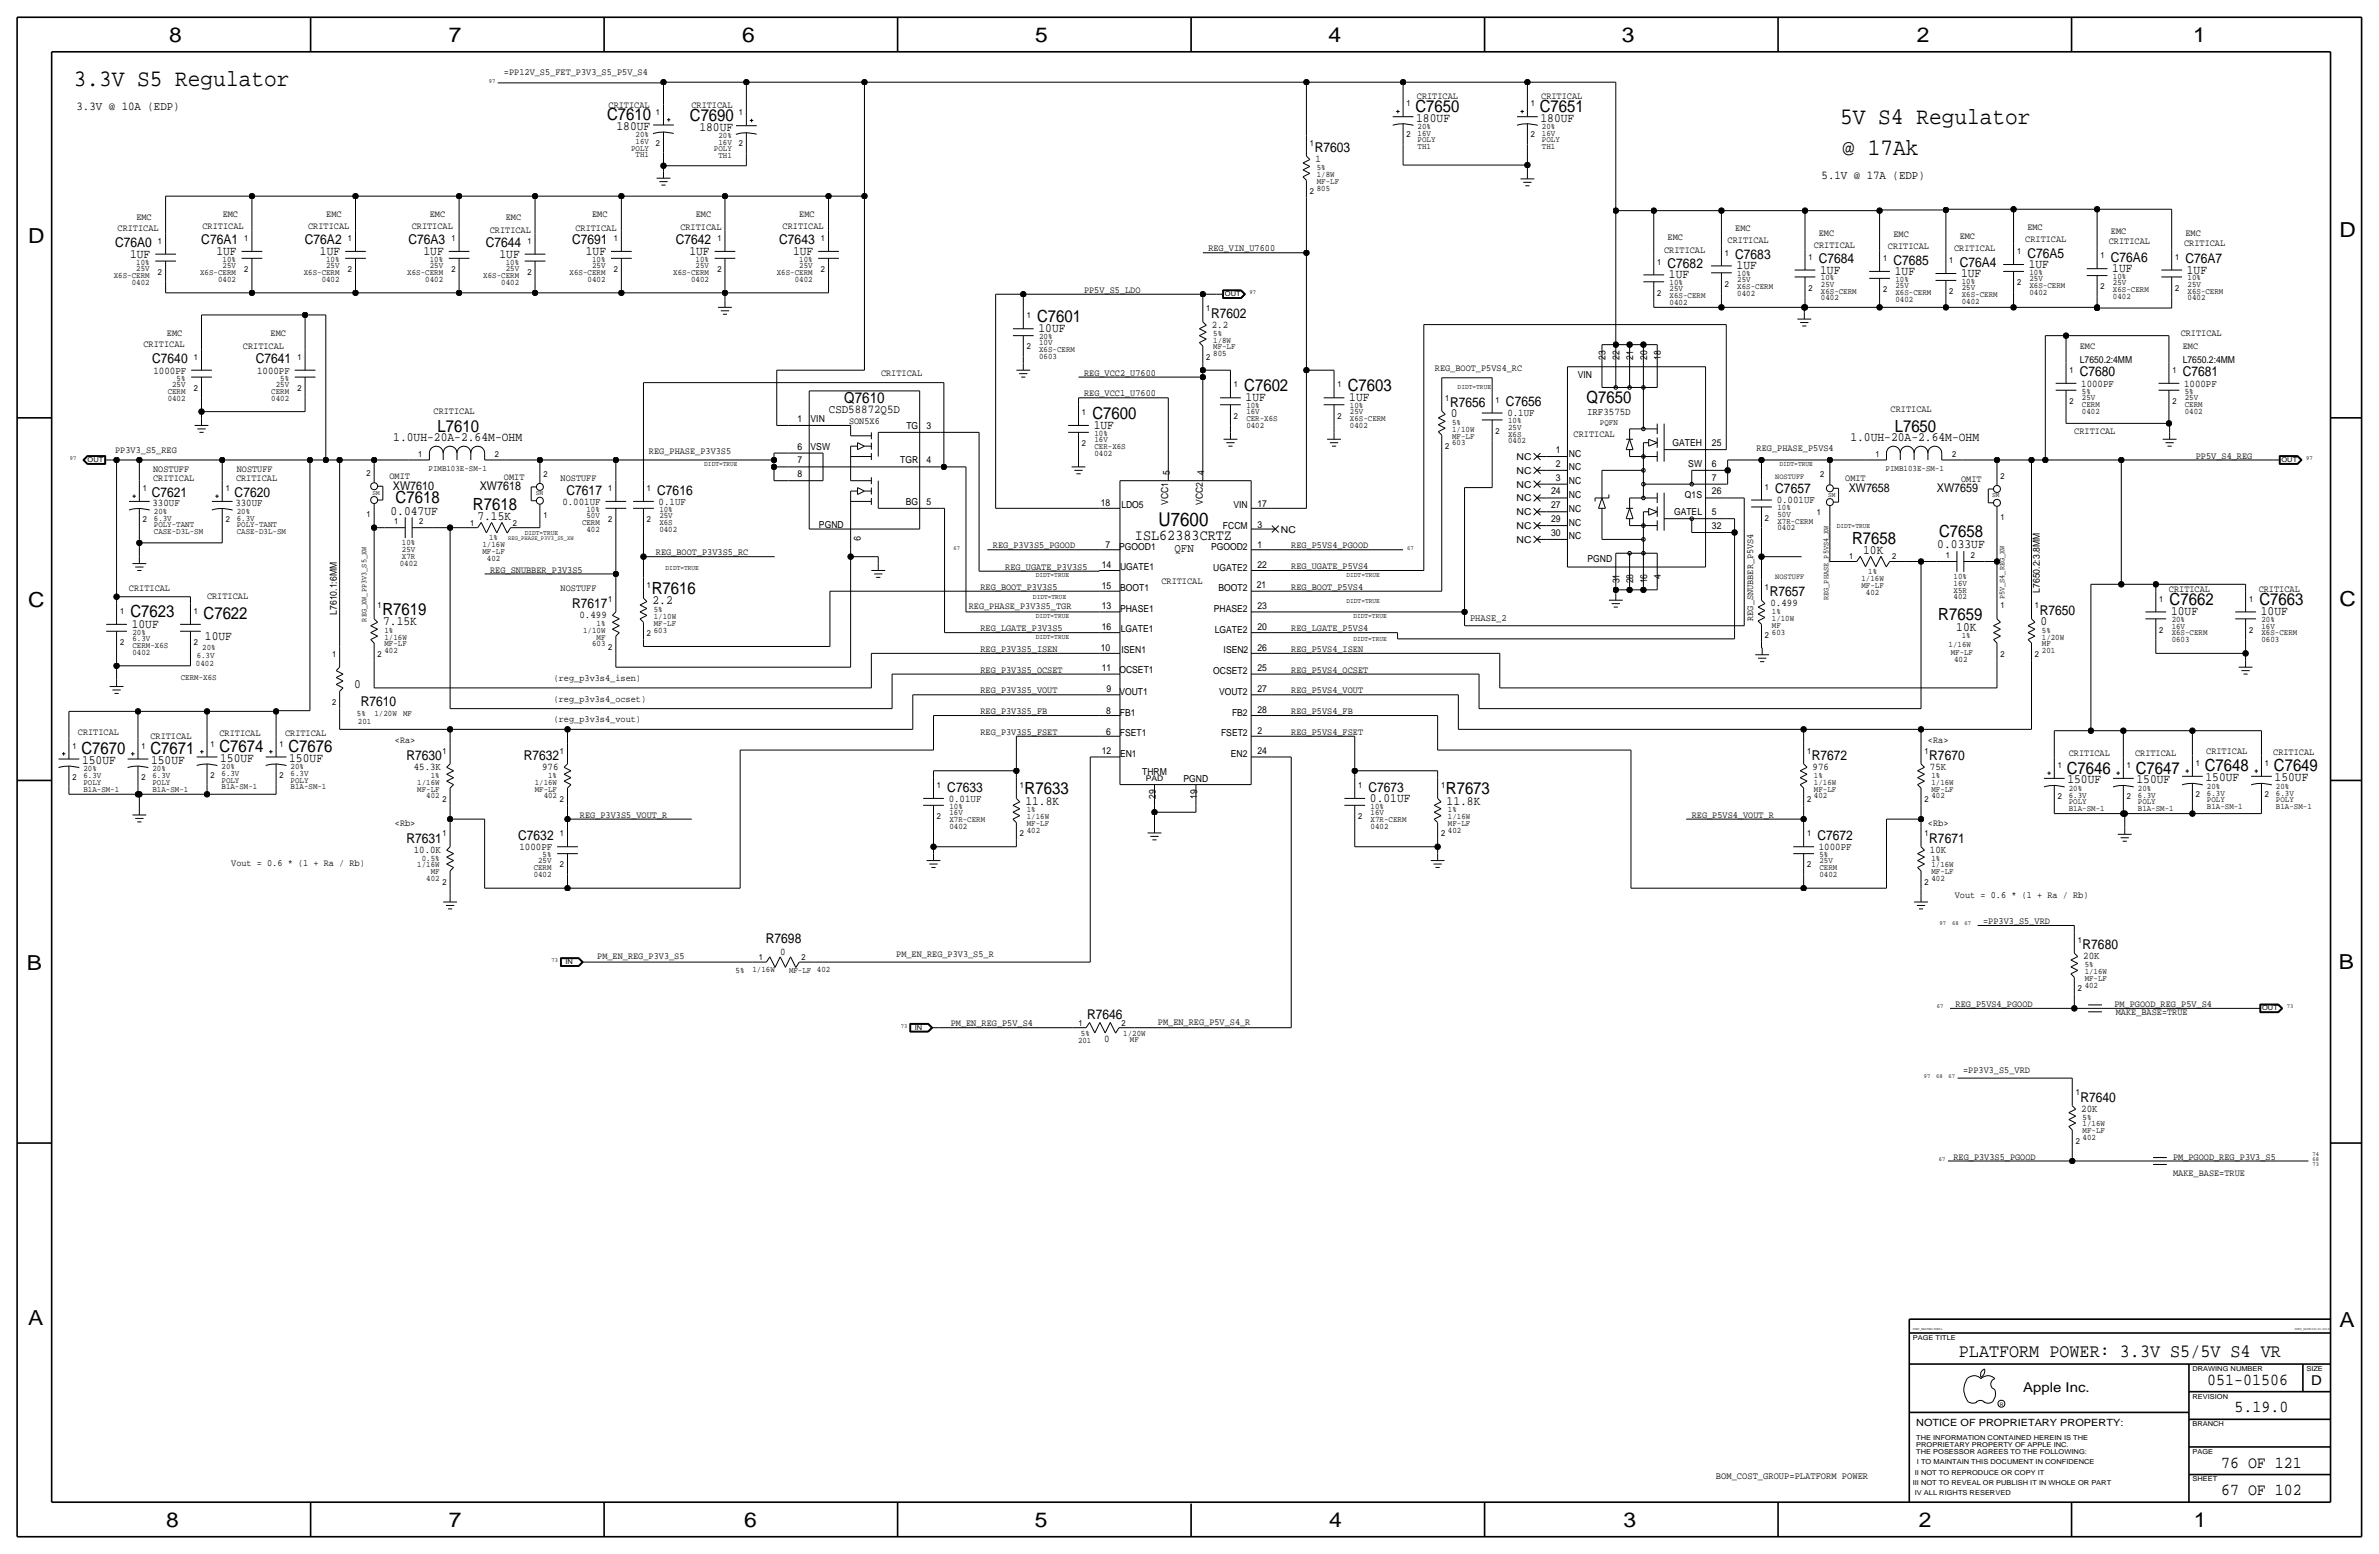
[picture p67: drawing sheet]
<svg xmlns="http://www.w3.org/2000/svg" width="875mm" height="572mm" viewBox="0 0 875 572" stroke-linecap="round" stroke-linejoin="round" font-family="sans-serif">
<defs><g id="words">
<g font-size="8.7">
<text x="27.1" y="31.5">3.3V S5 Regulator</text>
<text x="676.9" y="45.7">5V S4 Regulator</text>
<text x="677.6" y="57.2">@ 17Ak</text>
</g>
<g font-size="7.6">
<text x="62.2" y="15.5">8</text>
<text x="165" y="15.5">7</text>
<text x="273" y="15.5">6</text>
<text x="380.7" y="15.5">5</text>
<text x="488.6" y="15.5">4</text>
<text x="596.6" y="15.5">3</text>
<text x="705.1" y="15.5">2</text>
<text x="806.7" y="15.5">1</text>
<text x="10.4" y="89.4">D</text>
<text x="860.5" y="87.1">D</text>
<text x="10.4" y="223.3">C</text>
<text x="860.5" y="222.8">C</text>
<text x="9.8" y="356.6">B</text>
<text x="860.2" y="356.4">B</text>
<text x="10.4" y="487.4">A</text>
<text x="860.5" y="488.2">A</text>
<text x="61.2" y="561.6">8</text>
<text x="165" y="561.6">7</text>
<text x="273.8" y="561.6">6</text>
<text x="380.7" y="561.6">5</text>
<text x="488.9" y="561.6">4</text>
<text x="597.1" y="561.6">3</text>
<text x="705.8" y="561.6">2</text>
<text x="806.9" y="561.6">1</text>
</g>
<text font-size="7" x="426.1" y="193.5">U7600</text>
<text font-size="6.9" x="720.5" y="499.1">PLATFORM POWER: 3.3V S5/5V S4 VR</text>
<g font-size="6.2">
<text x="520.6" y="41.1">C7650</text>
<text x="566.4" y="41.1">C7651</text>
<text x="223.3" y="44.2">C7610</text>
<text x="253.8" y="44.5">C7690</text>
<text x="381.5" y="118.4">C7601</text>
<text x="457.7" y="143.8">C7602</text>
<text x="495.8" y="143.8">C7603</text>
<text x="583.5" y="148.1">Q7650</text>
<text x="401.8" y="153.9">C7600</text>
<text x="161" y="158.8">L7610</text>
<text x="696.9" y="158.8">L7650</text>
<text x="145.5" y="185.2">C7618</text>
<text x="174" y="187.7">R7618</text>
<text x="713.2" y="197.6">C7658</text>
<text x="681.2" y="200.2">R7658</text>
<text x="239.7" y="218.4">R7616</text>
<text x="48" y="227.1">C7623</text>
<text x="74.9" y="227.6">C7622</text>
<text x="140.7" y="226.1">R7619</text>
<text x="798" y="222.5">C7662</text>
<text x="831" y="222.5">C7663</text>
<text x="712.9" y="228.1">R7659</text>
<text x="29.9" y="277.4">C7670</text>
<text x="55.3" y="277.4">C7671</text>
<text x="80.7" y="276.6">C7674</text>
<text x="106.1" y="276.6">C7676</text>
<text x="760.2" y="284.5">C7646</text>
<text x="785.6" y="284.5">C7647</text>
<text x="811" y="283.7">C7648</text>
<text x="836.4" y="283.7">C7649</text>
<text x="376.9" y="292.1">R7633</text>
<text x="531.8" y="292.1">R7673</text>
<text x="811.9" y="509.3">051-01506</text>
<text x="821.9" y="519.4">5.19.0</text>
<text x="817" y="539.8">76 OF 121</text>
<text x="817" y="549.9">67 OF 102</text>
</g>
<g font-size="5.6">
<text x="310.5" y="148.2">Q7610</text>
<text x="417.4" y="198.6">ISL62383CRTZ</text>
</g>
<g font-size="5">
<text x="483.6" y="55.9">R7603</text>
<text x="74" y="89.9">C76A1</text>
<text x="112.1" y="89.9">C76A2</text>
<text x="150.2" y="89.9">C76A3</text>
<text x="210.4" y="89.9">C7691</text>
<text x="248.5" y="89.9">C7642</text>
<text x="286.6" y="89.9">C7643</text>
<text x="42.3" y="90.9">C76A0</text>
<text x="178.7" y="90.9">C7644</text>
<text x="638.3" y="95.3">C7683</text>
<text x="745.7" y="94.7">C76A5</text>
<text x="613.4" y="98.6">C7682</text>
<text x="669" y="96.8">C7684</text>
<text x="696.4" y="97.3">C7685</text>
<text x="720.8" y="98">C76A4</text>
<text x="776.4" y="96.3">C76A6</text>
<text x="803.9" y="96.8">C76A7</text>
<text x="445.5" y="116.8">R7602</text>
<text x="56" y="133.6">C7640</text>
<text x="94.1" y="133.6">C7641</text>
<text x="765" y="138.4">C7680</text>
<text x="802.8" y="138.4">C7681</text>
<text x="533.3" y="149.6">R7656</text>
<text x="553.9" y="149.4">C7656</text>
<text x="55.8" y="182.6">C7621</text>
<text x="86.3" y="182.6">C7620</text>
<text x="208.4" y="181.9">C7617</text>
<text x="241.8" y="181.9">C7616</text>
<text x="653" y="181.4">C7657</text>
<text x="651" y="219.2">R7657</text>
<text x="210.4" y="223.5">R7617</text>
<text x="750.3" y="226.1">R7650</text>
<text x="132.7" y="259.6">R7610</text>
<text x="149.5" y="279.4">R7630</text>
<text x="192.7" y="279.4">R7632</text>
<text x="666.4" y="279.4">R7672</text>
<text x="709.6" y="279.4">R7670</text>
<text x="348.4" y="291.1">C7633</text>
<text x="503.4" y="291.1">C7673</text>
<text x="149.5" y="309.9">R7631</text>
<text x="190.6" y="308.9">C7632</text>
<text x="668.5" y="308.9">C7672</text>
<text x="709.6" y="309.9">R7671</text>
<text x="281.7" y="346.7">R7698</text>
<text x="766" y="349">R7680</text>
<text x="399.8" y="374.9">R7646</text>
<text x="765.3" y="405.1">R7640</text>
<text x="850.1" y="509.3">D</text>
<text x="744.2" y="511.8">Apple Inc.</text>
</g>
<g font-size="4.7">
<text x="226.7" y="47.8">180UF</text>
<text x="520.9" y="44.7">180UF</text>
<text x="566.6" y="44.7">180UF</text>
<text x="257.2" y="48">180UF</text>
<text x="47.8" y="94.7">1UF</text>
<text x="79.6" y="93.7">1UF</text>
<text x="117.7" y="93.7">1UF</text>
<text x="155.8" y="93.7">1UF</text>
<text x="183.7" y="94.7">1UF</text>
<text x="215.5" y="93.7">1UF</text>
<text x="253.6" y="93.7">1UF</text>
<text x="291.7" y="93.7">1UF</text>
<text x="638.8" y="99.1">1UF</text>
<text x="669.5" y="100.6">1UF</text>
<text x="696.9" y="101.1">1UF</text>
<text x="721.3" y="101.9">1UF</text>
<text x="746.2" y="98.6">1UF</text>
<text x="776.9" y="100.1">1UF</text>
<text x="804.4" y="100.6">1UF</text>
<text x="613.9" y="102.4">1UF</text>
<text x="382" y="122.2">10UF</text>
<text x="458.2" y="147.6">1UF</text>
<text x="496.3" y="147.6">1UF</text>
<text x="533.6" y="153.4">0</text>
<text x="402.3" y="157.7">1UF</text>
<text x="144.7" y="162.3">1.0UH-20A-2.64M-OHM</text>
<text x="680.6" y="162.3">1.0UH-20A-2.64M-OHM</text>
<text x="143.6" y="189.2">0.047UF</text>
<text x="175.6" y="191.3">7.15K</text>
<text x="685.3" y="203.7">10K</text>
<text x="712.6" y="201.4">0.033UF</text>
<text x="240" y="222.3">2.2</text>
<text x="798.5" y="226.3">10UF</text>
<text x="831.5" y="226.3">10UF</text>
<text x="48.5" y="230.9">10UF</text>
<text x="140.9" y="229.9">7.15K</text>
<text x="719.5" y="231.9">10K</text>
<text x="750.5" y="229.9">0</text>
<text x="75.4" y="235.2">10UF</text>
<text x="130.3" y="253">0</text>
<text x="30.2" y="280.9">150UF</text>
<text x="55.6" y="280.9">150UF</text>
<text x="81" y="280.2">150UF</text>
<text x="106.4" y="280.2">150UF</text>
<text x="811.2" y="287.3">150UF</text>
<text x="836.6" y="287.3">150UF</text>
<text x="760.4" y="288">150UF</text>
<text x="785.8" y="288">150UF</text>
<text x="377.1" y="295.9">11.8K</text>
<text x="503.9" y="294.9">0.01UF</text>
<text x="532.1" y="295.9">11.8K</text>
</g>
<g font-size="4.4">
<text x="28.1" y="40.4">3.3V @ 10A (EDP)</text>
<text x="670" y="65.8">5.1V @ 17A (EDP)</text>
<text x="304.9" y="152">CSD58872Q5D</text>
<text x="144.5" y="180.1">XW7610</text>
<text x="176.5" y="180.3">XW7618</text>
<text x="680" y="180.8">XW7658</text>
<text x="712.4" y="181.1">XW7659</text>
<text x="432" y="202.9">QFN</text>
</g>
<g font-size="3.8">
<text x="483.8" y="59.7">1</text>
<text x="445.7" y="120.7">2.2</text>
<text x="56.5" y="137.4">1000PF</text>
<text x="94.6" y="137.4">1000PF</text>
<text x="765.5" y="142.2">1000PF</text>
<text x="803.4" y="142.2">1000PF</text>
<text x="554.4" y="153.2">0.1UF</text>
<text x="583.7" y="152.7">IRF3575D</text>
<text x="206.8" y="185.7">0.001UF</text>
<text x="242.3" y="185.7">0.1UF</text>
<text x="653.5" y="185.2">0.001UF</text>
<text x="56.1" y="186.2">330UF</text>
<text x="86.6" y="186.2">330UF</text>
<text x="213.2" y="227.3">0.499</text>
<text x="651.2" y="223">0.499</text>
<text x="152.2" y="283.2">45.3K</text>
<text x="199.4" y="283.2">976</text>
<text x="666.7" y="283.2">976</text>
<text x="709.9" y="283.2">75K</text>
<text x="348.9" y="294.9">0.01UF</text>
<text x="152.2" y="313.7">10.0K</text>
<text x="191.1" y="312.7">1000PF</text>
<text x="669" y="312.7">1000PF</text>
<text x="709.9" y="313.7">10K</text>
<text x="287" y="351">0</text>
<text x="766.3" y="352.8">20K</text>
<text x="406.1" y="383.3">0</text>
<text x="765.5" y="408.9">20K</text>
</g>
<text font-size="3.7" x="704.8" y="524.5">NOTICE OF PROPRIETARY PROPERTY:</text>
<g font-size="3.6">
<text x="540.7" y="228.3">PHASE_2</text>
<text x="631.1" y="543.8">BOM_COST_GROUP=PLATFORM POWER</text>
</g>
<g font-size="3.5">
<text x="185.4" y="27.4">=PP12V_S5_FET_P3V3_S5_P5V_S4</text>
<text x="223.8" y="39.6">CRITICAL</text>
<text x="254.3" y="39.9">CRITICAL</text>
<text x="521.2" y="36.6">CRITICAL</text>
<text x="566.9" y="36.6">CRITICAL</text>
<text x="50.2" y="80.8">EMC</text>
<text x="81.9" y="79.8">EMC</text>
<text x="120" y="79.8">EMC</text>
<text x="158.1" y="79.8">EMC</text>
<text x="186" y="80.8">EMC</text>
<text x="217.8" y="79.8">EMC</text>
<text x="255.9" y="79.8">EMC</text>
<text x="294" y="79.8">EMC</text>
<text x="43.2" y="84.8">CRITICAL</text>
<text x="74.5" y="84.3">CRITICAL</text>
<text x="113.3" y="84.1">CRITICAL</text>
<text x="151.4" y="84.3">CRITICAL</text>
<text x="180.1" y="85.6">CRITICAL</text>
<text x="211.6" y="85.1">CRITICAL</text>
<text x="250.3" y="84.6">CRITICAL</text>
<text x="287.8" y="84.1">CRITICAL</text>
<text x="613.4" y="88.4">EMC</text>
<text x="635.5" y="89.4">CRITICAL</text>
<text x="638.3" y="85.1">EMC</text>
<text x="669" y="86.6">EMC</text>
<text x="696.4" y="87.1">EMC</text>
<text x="720.8" y="87.9">EMC</text>
<text x="744.9" y="88.9">CRITICAL</text>
<text x="745.7" y="84.6">EMC</text>
<text x="775.7" y="89.9">CRITICAL</text>
<text x="776.4" y="86.1">EMC</text>
<text x="803.9" y="86.6">EMC</text>
<text x="444.4" y="92.5">REG_VIN_U7600</text>
<text x="612.1" y="93.2">CRITICAL</text>
<text x="667.2" y="91.2">CRITICAL</text>
<text x="694.4" y="91.4">CRITICAL</text>
<text x="718.8" y="92.2">CRITICAL</text>
<text x="803.4" y="90.4">CRITICAL</text>
<text x="398.7" y="107.7">PP5V_S5_LDO</text>
<text x="61.4" y="123.4">EMC</text>
<text x="99.5" y="123.4">EMC</text>
<text x="802.1" y="123.7">CRITICAL</text>
<text x="52.8" y="127.5">CRITICAL</text>
<text x="89.4" y="128.5">CRITICAL</text>
<text x="765" y="128.3">EMC</text>
<text x="802.8" y="128.3">EMC</text>
<text x="527.8" y="136.4">REG_BOOT_P5VS4_RC</text>
<text x="590.5" y="132.3" transform="rotate(-90 590.5 132.3)">23</text>
<text x="595.6" y="132.3" transform="rotate(-90 595.6 132.3)">22</text>
<text x="600.7" y="132.3" transform="rotate(-90 600.7 132.3)">21</text>
<text x="605.8" y="132.3" transform="rotate(-90 605.8 132.3)">20</text>
<text x="610.9" y="132.3" transform="rotate(-90 610.9 132.3)">18</text>
<text x="765" y="133.4">L7650.2:4MM</text>
<text x="802.8" y="133.3">L7650.2:4MM</text>
<text x="324.1" y="138.4">CRITICAL</text>
<text x="398.7" y="138.2">REG_VCC2_U7600</text>
<text x="580.3" y="139.2">VIN</text>
<text x="398.7" y="145.8">REG_VCC1_U7600</text>
<text x="159.5" y="152.4">CRITICAL</text>
<text x="293.3" y="155.2">1</text>
<text x="298.1" y="155.2">VIN</text>
<text x="312.3" y="155.9">SON5X6</text>
<text x="695.4" y="151.4">CRITICAL</text>
<text x="333.4" y="157.7">TG</text>
<text x="340.8" y="157.7">3</text>
<text x="578.8" y="160.8">CRITICAL</text>
<text x="763" y="159.8">CRITICAL</text>
<text x="42.4" y="166.6">PP3V3_S5_REG</text>
<text x="238.7" y="167.1">REG_PHASE_P3V3S5</text>
<text x="293.3" y="165.4">6</text>
<text x="298.1" y="165.4">VSW</text>
<text x="572.3" y="166.6">1</text>
<text x="577" y="167.9">NC</text>
<text x="615.2" y="164.1">GATEH</text>
<text x="629.7" y="164">25</text>
<text x="646.1" y="165.9">REG_PHASE_P5VS4</text>
<text x="56.3" y="173.5">NOSTUFF</text>
<text x="87.1" y="173.7">NOSTUFF</text>
<text x="293.3" y="170.4">7</text>
<text x="331.1" y="170.4">TGR</text>
<text x="340.8" y="170.4">4</text>
<text x="557.8" y="169.2">NC</text>
<text x="572.3" y="171.6">2</text>
<text x="577" y="173">NC</text>
<text x="621" y="171.7">SW</text>
<text x="629.7" y="171.7">6</text>
<text x="807.7" y="168.7">PP5V_S4_REG</text>
<text x="56.3" y="176.8">CRITICAL</text>
<text x="86.8" y="176.8">CRITICAL</text>
<text x="143.3" y="176.3">OMIT</text>
<text x="185.4" y="176.5">OMIT</text>
<text x="206.2" y="176.8">NOSTUFF</text>
<text x="293.3" y="175.5">8</text>
<text x="430.2" y="174.8" transform="rotate(-90 430.2 174.8)">5</text>
<text x="442.9" y="174.8" transform="rotate(-90 442.9 174.8)">4</text>
<text x="557.8" y="179.3">NC</text>
<text x="557.8" y="174.2">NC</text>
<text x="572.3" y="176.7">3</text>
<text x="577" y="178.1">NC</text>
<text x="629.7" y="176.7">7</text>
<text x="678.7" y="177">OMIT</text>
<text x="721.3" y="177.3">OMIT</text>
<text x="333.2" y="185.7">BG</text>
<text x="340.8" y="185.7">5</text>
<text x="429.7" y="185.7" transform="rotate(-90 429.7 185.7)">VCC1</text>
<text x="442.4" y="185.7" transform="rotate(-90 442.4 185.7)">VCC2</text>
<text x="557.8" y="184.4">NC</text>
<text x="570.5" y="181.8">24</text>
<text x="577" y="183.1">NC</text>
<text x="619.8" y="183.1">Q1S</text>
<text x="629.7" y="181.8">26</text>
<text x="404.9" y="186.2">18</text>
<text x="412.4" y="186.9">LDO5</text>
<text x="453.7" y="186.9">VIN</text>
<text x="462.5" y="186.4">17</text>
<text x="557.8" y="189.5">NC</text>
<text x="570.5" y="192">29</text>
<text x="570.5" y="186.9">27</text>
<text x="577" y="188.2">NC</text>
<text x="615.7" y="189.5">GATEL</text>
<text x="629.7" y="189.4">5</text>
<text x="301.2" y="194.1">PGND</text>
<text x="314.1" y="197.1" transform="rotate(90 314.1 197.1)">9</text>
<text x="449.8" y="194.6">FCCM</text>
<text x="462.5" y="194.1">3</text>
<text x="471.1" y="195.8">NC</text>
<text x="557.8" y="194.6">NC</text>
<text x="570.5" y="197.1">30</text>
<text x="577" y="193.3">NC</text>
<text x="629.7" y="194.5">32</text>
<text x="365.2" y="201.7">REG_P3V3S5_PGOOD</text>
<text x="406.6" y="201.4">7</text>
<text x="411.7" y="202.2">PGOOD1</text>
<text x="445.4" y="202.2">PGOOD2</text>
<text x="462.5" y="201.7">1</text>
<text x="474.9" y="201.7">REG_P5VS4_PGOOD</text>
<text x="557.8" y="199.6">NC</text>
<text x="577" y="198.4">NC</text>
<text x="241.2" y="204.2">REG_BOOT_P3V3S5_RC</text>
<text x="369.8" y="209.5">REG_UGATE_P3V3S5</text>
<text x="405.2" y="208.8">14</text>
<text x="412" y="209.8">UGATE1</text>
<text x="446.3" y="209.9">UGATE2</text>
<text x="462.5" y="208.8">22</text>
<text x="474.9" y="209.3">REG_UGATE_P5VS4</text>
<text x="583.9" y="206.8">PGND</text>
<text x="180.3" y="210.6">REG_SNUBBER_P3V3S5</text>
<text x="427.2" y="214.9">CRITICAL</text>
<text x="595.6" y="214.5" transform="rotate(-90 595.6 214.5)">31</text>
<text x="600.7" y="214.5" transform="rotate(-90 600.7 214.5)">28</text>
<text x="605.8" y="214.5" transform="rotate(-90 605.8 214.5)">16</text>
<text x="610.9" y="212.8" transform="rotate(-90 610.9 212.8)">4</text>
<text x="47.4" y="217.4">CRITICAL</text>
<text x="76.1" y="220.2">CRITICAL</text>
<text x="206.2" y="217.4">NOSTUFF</text>
<text x="360.6" y="216.9">REG_BOOT_P3V3S5</text>
<text x="405.2" y="216.5">15</text>
<text x="412" y="217.4">BOOT1</text>
<text x="448.2" y="217.5">BOOT2</text>
<text x="462.3" y="216.4">21</text>
<text x="474.9" y="216.9">REG_BOOT_P5VS4</text>
<text x="750.3" y="217.9" transform="rotate(-90 750.3 217.9)">L7650.2:3.8MM</text>
<text x="797.8" y="217.7">CRITICAL</text>
<text x="830.8" y="217.7">CRITICAL</text>
<text x="123.9" y="226" transform="rotate(-90 123.9 226)">L7610.1:6MM</text>
<text x="356.3" y="224">REG_PHASE_P3V3S5_TGR</text>
<text x="405.2" y="224.1">13</text>
<text x="412" y="225">PHASE1</text>
<text x="446.4" y="225.1">PHASE2</text>
<text x="462.5" y="224.1">23</text>
<text x="360.6" y="232.2">REG_LGATE_P3V3S5</text>
<text x="405.2" y="231.7">16</text>
<text x="412.2" y="232.4">LGATE1</text>
<text x="446.8" y="232.7">LGATE2</text>
<text x="462.5" y="231.7">20</text>
<text x="474.9" y="232.2">REG_LGATE_P5VS4</text>
<text x="644.9" y="228.3" transform="rotate(-90 644.9 228.3)">REG_SNUBBER_P5VS4</text>
<text x="360.6" y="239.8">REG_P3V3S5_ISEN</text>
<text x="404.9" y="239.5">10</text>
<text x="462.5" y="239.3">26</text>
<text x="474.9" y="239.8">REG_P5VS4_ISEN</text>
<text x="412.4" y="240.3">ISEN1</text>
<text x="450.1" y="240.3">ISEN2</text>
<text x="203.7" y="250.4">(reg_p3v3s4_isen)</text>
<text x="360.6" y="247.4">REG_P3V3S5_OCSET</text>
<text x="405.2" y="246.9">11</text>
<text x="411.7" y="247.6">OCSET1</text>
<text x="446.3" y="248">OCSET2</text>
<text x="462.5" y="246.9">25</text>
<text x="474.9" y="247.4">REG_P5VS4_OCSET</text>
<text x="360.6" y="255">REG_P3V3S5_VOUT</text>
<text x="407" y="254.6">9</text>
<text x="411.7" y="255.5">VOUT1</text>
<text x="448.4" y="255.6">VOUT2</text>
<text x="462.5" y="254.6">27</text>
<text x="474.9" y="255">REG_P5VS4_VOUT</text>
<text x="203.7" y="258.1">(reg_p3v3s4_ocset)</text>
<text x="360.6" y="262.6">REG_P3V3S5_FB</text>
<text x="406.9" y="262.6">8</text>
<text x="411.9" y="263.1">FB1</text>
<text x="453.1" y="263.1">FB2</text>
<text x="462.5" y="262.4">28</text>
<text x="474.9" y="262.6">REG_P5VS4_FB</text>
<text x="203.7" y="265.7">(reg_p3v3s4_vout)</text>
<text x="28.7" y="270.3">CRITICAL</text>
<text x="55.3" y="271.8">CRITICAL</text>
<text x="80.7" y="270.5">CRITICAL</text>
<text x="104.9" y="270.5">CRITICAL</text>
<text x="145.2" y="273.3">&lt;Ra&gt;</text>
<text x="360.6" y="270.3">REG_P3V3S5_FSET</text>
<text x="406.9" y="270.3">6</text>
<text x="411.9" y="270.8">FSET1</text>
<text x="449.1" y="270.8">FSET2</text>
<text x="462.5" y="270">2</text>
<text x="474.9" y="270.3">REG_P5VS4_FSET</text>
<text x="709.1" y="273.3">&lt;Ra&gt;</text>
<text x="405.2" y="277.4">12</text>
<text x="412" y="278.4">EN1</text>
<text x="452.7" y="278.4">EN2</text>
<text x="462.5" y="277.4">24</text>
<text x="760.9" y="277.9">CRITICAL</text>
<text x="785.3" y="278.1">CRITICAL</text>
<text x="811.5" y="277.4">CRITICAL</text>
<text x="836.1" y="277.6">CRITICAL</text>
<text x="420.1" y="285">THRM</text>
<text x="435.3" y="287.5">PGND</text>
<text x="425.1" y="293.8" transform="rotate(-90 425.1 293.8)">29</text>
<text x="440.4" y="293.8" transform="rotate(-90 440.4 293.8)">19</text>
<text x="145.2" y="303.8">&lt;Rb&gt;</text>
<text x="213.3" y="300.7">REG_P3V3S5_VOUT_R</text>
<text x="622.2" y="300.7">REG_P5VS4_VOUT_R</text>
<text x="709.1" y="303.8">&lt;Rb&gt;</text>
<text x="85" y="318.5">Vout = 0.6 * (1 + Ra / Rb)</text>
<text x="719" y="330.2">Vout = 0.6 * (1 + Ra / Rb)</text>
<text x="729.4" y="339.9">=PP3V3_S5_VRD</text>
<text x="219.7" y="352.6">PM_EN_REG_P3V3_S5</text>
<text x="329.6" y="352">PM_EN_REG_P3V3_S5_R</text>
<text x="719.3" y="370.3">REG_P5VS4_PGOOD</text>
<text x="777.7" y="370.3">PM_PGOOD_REG_P5V_S4</text>
<text x="349.7" y="377.4">PM_EN_REG_P5V_S4</text>
<text x="425.9" y="376.9">PM_EN_REG_P5V_S4_R</text>
<text x="778.2" y="373.4">MAKE_BASE=TRUE</text>
<text x="722.1" y="394.7">=PP3V3_S5_VRD</text>
<text x="718.5" y="426.5">REG_P3V3S5_PGOOD</text>
<text x="799.3" y="426.5">PM_PGOOD_REG_P3V3_S5</text>
<text x="799.3" y="432.3">MAKE_BASE=TRUE</text>
</g>
<g font-size="3.1">
<text x="517.3" y="39.1">1</text>
<text x="563.1" y="39.1">1</text>
<text x="241.2" y="42.2">1</text>
<text x="271.7" y="42.4">1</text>
<text x="521.4" y="47.5">20%</text>
<text x="567.1" y="47.5">20%</text>
<text x="233.8" y="50.5">20%</text>
<text x="233.8" y="53.1">16V</text>
<text x="241.2" y="53.6">2</text>
<text x="264.2" y="50.8">20%</text>
<text x="264.2" y="53.3">16V</text>
<text x="271.7" y="53.8">2</text>
<text x="481.8" y="53.6">1</text>
<text x="517.3" y="50.5">2</text>
<text x="521.4" y="50">16V</text>
<text x="521.4" y="52.3">POLY</text>
<text x="563.1" y="50.5">2</text>
<text x="567.1" y="50">16V</text>
<text x="567.1" y="52.3">POLY</text>
<text x="232.1" y="55.4">POLY</text>
<text x="233.8" y="57.9">TH1</text>
<text x="262.6" y="55.6">POLY</text>
<text x="264.2" y="58.2">TH1</text>
<text x="521.4" y="54.9">TH1</text>
<text x="567.1" y="54.9">TH1</text>
<text x="484.3" y="65">1/8W</text>
<text x="484.3" y="62.5">5%</text>
<text x="481.8" y="71.4">2</text>
<text x="484.3" y="67.6">MF-LF</text>
<text x="484.3" y="70.1">805</text>
<text x="58.1" y="89.7">1</text>
<text x="89.9" y="88.6">1</text>
<text x="128" y="88.6">1</text>
<text x="166.1" y="88.6">1</text>
<text x="194" y="89.7">1</text>
<text x="225.8" y="88.6">1</text>
<text x="263.9" y="88.6">1</text>
<text x="302" y="88.6">1</text>
<text x="634.4" y="94">1</text>
<text x="665.2" y="95.5">1</text>
<text x="741.9" y="93.5">1</text>
<text x="772.6" y="95">1</text>
<text x="800" y="95.5">1</text>
<text x="50.1" y="99.6">25V</text>
<text x="50.1" y="97.3">10%</text>
<text x="58.1" y="101.1">2</text>
<text x="73.6" y="101.1">X6S-CERM</text>
<text x="81.9" y="96.3">10%</text>
<text x="81.9" y="98.6">25V</text>
<text x="89.9" y="100.1">2</text>
<text x="111.7" y="101.1">X6S-CERM</text>
<text x="120" y="96.3">10%</text>
<text x="120" y="98.6">25V</text>
<text x="128" y="100.1">2</text>
<text x="149.8" y="101.1">X6S-CERM</text>
<text x="158.1" y="98.6">25V</text>
<text x="158.1" y="96.3">10%</text>
<text x="166.1" y="100.1">2</text>
<text x="186" y="97.3">10%</text>
<text x="186" y="99.6">25V</text>
<text x="194" y="101.1">2</text>
<text x="209.5" y="101.1">X6S-CERM</text>
<text x="217.8" y="98.6">25V</text>
<text x="217.8" y="96.3">10%</text>
<text x="225.8" y="100.1">2</text>
<text x="247.6" y="101.1">X6S-CERM</text>
<text x="255.9" y="96.3">10%</text>
<text x="255.9" y="98.6">25V</text>
<text x="263.9" y="100.1">2</text>
<text x="285.7" y="101.1">X6S-CERM</text>
<text x="294" y="98.6">25V</text>
<text x="294" y="96.3">10%</text>
<text x="302" y="100.1">2</text>
<text x="609.5" y="97.3">1</text>
<text x="639" y="101.6">10%</text>
<text x="692.6" y="96">1</text>
<text x="717" y="96.8">1</text>
<text x="746.5" y="101.1">10%</text>
<text x="41.9" y="102.1">X6S-CERM</text>
<text x="48.5" y="104.6">0402</text>
<text x="80.2" y="103.6">0402</text>
<text x="118.3" y="103.6">0402</text>
<text x="156.4" y="103.6">0402</text>
<text x="177.8" y="102.1">X6S-CERM</text>
<text x="184.4" y="104.6">0402</text>
<text x="216.1" y="103.6">0402</text>
<text x="254.2" y="103.6">0402</text>
<text x="292.3" y="103.6">0402</text>
<text x="614.1" y="107.2">25V</text>
<text x="614.1" y="104.9">10%</text>
<text x="634.4" y="105.4">2</text>
<text x="639" y="103.9">25V</text>
<text x="639" y="106.4">X6S-CERM</text>
<text x="665.2" y="106.9">2</text>
<text x="669.7" y="103.1">10%</text>
<text x="669.7" y="108">X6S-CERM</text>
<text x="669.7" y="105.4">25V</text>
<text x="692.6" y="107.4">2</text>
<text x="697.2" y="103.6">10%</text>
<text x="697.2" y="105.9">25V</text>
<text x="721.6" y="106.7">25V</text>
<text x="721.6" y="104.4">10%</text>
<text x="741.9" y="104.9">2</text>
<text x="746.5" y="103.4">25V</text>
<text x="746.5" y="105.9">X6S-CERM</text>
<text x="772.6" y="106.4">2</text>
<text x="777.2" y="104.9">25V</text>
<text x="777.2" y="102.6">10%</text>
<text x="777.2" y="107.4">X6S-CERM</text>
<text x="800" y="106.9">2</text>
<text x="804.6" y="103.1">10%</text>
<text x="804.6" y="105.4">25V</text>
<text x="804.6" y="107.9">X6S-CERM</text>
<text x="609.5" y="108.7">2</text>
<text x="614.1" y="109.7">X6S-CERM</text>
<text x="614.1" y="112.3">0402</text>
<text x="639" y="109">0402</text>
<text x="669.7" y="110.5">0402</text>
<text x="697.2" y="108.5">X6S-CERM</text>
<text x="697.2" y="111">0402</text>
<text x="717" y="108.2">2</text>
<text x="721.6" y="109.2">X6S-CERM</text>
<text x="721.6" y="111.8">0402</text>
<text x="746.5" y="108.5">0402</text>
<text x="777.2" y="110">0402</text>
<text x="804.6" y="110.5">0402</text>
<text x="377.6" y="117.1">1</text>
<text x="443.7" y="114.6">1</text>
<text x="382.2" y="124.7">20%</text>
<text x="446.2" y="126">1/8W</text>
<text x="446.2" y="123.4">5%</text>
<text x="377.6" y="128.5">2</text>
<text x="382.2" y="129.5">X6S-CERM</text>
<text x="382.2" y="127">10V</text>
<text x="446.2" y="128.5">MF-LF</text>
<text x="446.2" y="131.1">805</text>
<text x="71.3" y="132.3">1</text>
<text x="109.4" y="132.3">1</text>
<text x="382.2" y="132.1">0603</text>
<text x="443.7" y="132.3">2</text>
<text x="761.2" y="137.2">1</text>
<text x="799" y="137.2">1</text>
<text x="63.3" y="142.2">25V</text>
<text x="65" y="140">5%</text>
<text x="71.3" y="143.8">2</text>
<text x="101.4" y="142.2">25V</text>
<text x="103.1" y="140">5%</text>
<text x="109.4" y="143.8">2</text>
<text x="453.8" y="142.5">1</text>
<text x="491.9" y="142.5">1</text>
<text x="61.7" y="147.3">0402</text>
<text x="61.7" y="144.8">CERM</text>
<text x="99.8" y="144.8">CERM</text>
<text x="99.8" y="147.3">0402</text>
<text x="531.6" y="147.3">1</text>
<text x="550.1" y="148.1">1</text>
<text x="761.2" y="148.6">2</text>
<text x="765.8" y="149.6">CERM</text>
<text x="765.8" y="144.8">5%</text>
<text x="765.8" y="147.1">25V</text>
<text x="799" y="148.6">2</text>
<text x="803.6" y="149.6">CERM</text>
<text x="803.6" y="147.1">25V</text>
<text x="803.6" y="144.8">5%</text>
<text x="398" y="152.7">1</text>
<text x="453.8" y="153.9">2</text>
<text x="458.4" y="150.1">10%</text>
<text x="458.4" y="152.4">16V</text>
<text x="458.4" y="154.9">CER-X6S</text>
<text x="491.9" y="153.9">2</text>
<text x="496.5" y="152.4">25V</text>
<text x="496.5" y="150.1">10%</text>
<text x="496.5" y="154.9">X6S-CERM</text>
<text x="554.7" y="155.7">10%</text>
<text x="765.8" y="152.1">0402</text>
<text x="803.6" y="152.1">0402</text>
<text x="402.5" y="160.3">10%</text>
<text x="458.4" y="157.5">0402</text>
<text x="496.5" y="157.5">0402</text>
<text x="534.1" y="156.2">5%</text>
<text x="534.1" y="161.3">MF-LF</text>
<text x="534.1" y="158.8">1/10W</text>
<text x="550.1" y="159.5">2</text>
<text x="554.7" y="158">25V</text>
<text x="554.7" y="160.5">X6S</text>
<text x="588.5" y="156.5">PQFN</text>
<text x="153.9" y="167.9">1</text>
<text x="182.1" y="167.9">2</text>
<text x="398" y="164.1">2</text>
<text x="402.5" y="167.6">0402</text>
<text x="402.5" y="162.6">16V</text>
<text x="402.5" y="165.1">CER-X6S</text>
<text x="531.6" y="165.1">2</text>
<text x="534.1" y="163.8">603</text>
<text x="554.7" y="163.1">0402</text>
<text x="689.8" y="167.9">1</text>
<text x="718" y="167.9">2</text>
<text x="157.6" y="173.2">PIMB103E-SM-1</text>
<text x="693.6" y="173.2">PIMB103E-SM-1</text>
<text x="134.8" y="175">2</text>
<text x="199.8" y="175.3">2</text>
<text x="669.5" y="175.3">2</text>
<text x="735.8" y="176">2</text>
<text x="52.5" y="180.6">1</text>
<text x="83" y="180.6">1</text>
<text x="223.7" y="180.6">1</text>
<text x="237.9" y="180.6">1</text>
<text x="649.2" y="180.1">1</text>
<text x="56.6" y="191.5">6.3V</text>
<text x="56.6" y="189">20%</text>
<text x="87.1" y="189">20%</text>
<text x="87.1" y="191.5">6.3V</text>
<text x="134.8" y="190.2">1</text>
<text x="199.8" y="190.5">1</text>
<text x="215.7" y="190.5">50V</text>
<text x="215.7" y="188.2">10%</text>
<text x="242.5" y="188.2">10%</text>
<text x="242.5" y="190.5">25V</text>
<text x="649.2" y="191.5">2</text>
<text x="653.7" y="187.7">10%</text>
<text x="653.7" y="190">50V</text>
<text x="668.2" y="189.2">1</text>
<text x="735.8" y="191.3">1</text>
<text x="52.5" y="192">2</text>
<text x="56.6" y="193.8">POLY-TANT</text>
<text x="56.6" y="196.3">CASE-D3L-SM</text>
<text x="83" y="192">2</text>
<text x="87.1" y="193.8">POLY-TANT</text>
<text x="87.1" y="196.3">CASE-D3L-SM</text>
<text x="145" y="192.8">1</text>
<text x="154.1" y="192.8">2</text>
<text x="172.9" y="193.3">1</text>
<text x="188.7" y="193.3">2</text>
<text x="214.1" y="193">CERM</text>
<text x="215.7" y="195.6">402</text>
<text x="223.7" y="192">2</text>
<text x="237.9" y="192">2</text>
<text x="242.5" y="193">X6S</text>
<text x="242.5" y="195.6">0402</text>
<text x="653.7" y="192.5">X7R-CERM</text>
<text x="653.7" y="195.1">0402</text>
<text x="147.8" y="202.9">25V</text>
<text x="147.8" y="200.4">10%</text>
<text x="177.4" y="203.7">MF-LF</text>
<text x="177.4" y="201.2">1/16W</text>
<text x="179.9" y="198.6">1%</text>
<text x="147" y="208">0402</text>
<text x="147.8" y="205.5">X7R</text>
<text x="179.1" y="206.2">402</text>
<text x="680.2" y="205.7">1</text>
<text x="695.9" y="205.7">2</text>
<text x="715.7" y="205.2">1</text>
<text x="724.9" y="205.2">2</text>
<text x="684.7" y="213.6">1/16W</text>
<text x="687.1" y="211.1">1%</text>
<text x="718.6" y="212.9">10%</text>
<text x="718.6" y="215.4">16V</text>
<text x="223.7" y="221.2">1</text>
<text x="237.9" y="216.2">1</text>
<text x="649.2" y="216.9">1</text>
<text x="684.7" y="216.2">MF-LF</text>
<text x="686.3" y="218.7">402</text>
<text x="718.6" y="217.9">X5R</text>
<text x="718.6" y="220.5">402</text>
<text x="794.2" y="221.2">1</text>
<text x="827.2" y="221.2">1</text>
<text x="44.1" y="225.8">1</text>
<text x="71.3" y="225.8">1</text>
<text x="138.9" y="223.8">1</text>
<text x="240.5" y="225">5%</text>
<text x="240.5" y="227.6">1/10W</text>
<text x="651.7" y="225.8">1%</text>
<text x="735.8" y="223.8">1</text>
<text x="748.5" y="223.8">1</text>
<text x="48.7" y="233.4">20%</text>
<text x="141.4" y="232.7">1%</text>
<text x="214.5" y="232.7">1/10W</text>
<text x="219.4" y="230.1">1%</text>
<text x="237.9" y="233.9">2</text>
<text x="240.5" y="230.1">MF-LF</text>
<text x="240.5" y="232.7">603</text>
<text x="651.7" y="228.3">1/10W</text>
<text x="651.7" y="230.9">MF</text>
<text x="651.7" y="233.4">603</text>
<text x="751" y="232.7">5%</text>
<text x="794.2" y="232.7">2</text>
<text x="798.8" y="231.1">16V</text>
<text x="798.8" y="228.9">20%</text>
<text x="798.8" y="233.7">X6S-CERM</text>
<text x="827.2" y="232.7">2</text>
<text x="831.8" y="233.7">X6S-CERM</text>
<text x="831.8" y="228.9">20%</text>
<text x="831.8" y="231.1">16V</text>
<text x="44.1" y="237.2">2</text>
<text x="48.7" y="235.7">6.3V</text>
<text x="48.7" y="238.3">CERM-X6S</text>
<text x="71.3" y="237.2">2</text>
<text x="74.4" y="239">20%</text>
<text x="141.4" y="237.7">MF-LF</text>
<text x="141.4" y="235.2">1/16W</text>
<text x="217.8" y="237.7">603</text>
<text x="219.4" y="235.2">MF</text>
<text x="223.7" y="239">2</text>
<text x="649.2" y="234.7">2</text>
<text x="716.7" y="238">1/16W</text>
<text x="721.6" y="234.7">1%</text>
<text x="751" y="237.7">MF</text>
<text x="751" y="235.2">1/20W</text>
<text x="798.8" y="236.2">0603</text>
<text x="831.8" y="236.2">0603</text>
<text x="48.7" y="240.8">0402</text>
<text x="72.1" y="245.1">0402</text>
<text x="72.3" y="242.1">6.3V</text>
<text x="122.1" y="241.6">1</text>
<text x="138.9" y="241.6">2</text>
<text x="141.4" y="240.3">402</text>
<text x="717.5" y="241">MF-LF</text>
<text x="718.8" y="243.3">402</text>
<text x="735.8" y="241.6">2</text>
<text x="748.5" y="241.6">2</text>
<text x="751" y="240.3">201</text>
<text x="66.5" y="249.9">CERM-X6S</text>
<text x="122.1" y="259.3">2</text>
<text x="131.3" y="263.4">5%</text>
<text x="137.8" y="263.1">1/20W</text>
<text x="148.3" y="263.1">MF</text>
<text x="131.7" y="266.2">201</text>
<text x="26.6" y="275.3">1</text>
<text x="52" y="275.3">1</text>
<text x="77.4" y="274.6">1</text>
<text x="102.8" y="274.6">1</text>
<text x="162.8" y="277.1">1</text>
<text x="205.9" y="277.1">1</text>
<text x="664.7" y="277.1">1</text>
<text x="707.8" y="277.1">1</text>
<text x="807.7" y="281.7">1</text>
<text x="833.1" y="281.7">1</text>
<text x="26.6" y="286.8">2</text>
<text x="30.7" y="286.3">6.3V</text>
<text x="30.7" y="283.7">20%</text>
<text x="52" y="286.8">2</text>
<text x="56.1" y="283.7">20%</text>
<text x="56.1" y="286.3">6.3V</text>
<text x="77.4" y="286">2</text>
<text x="81.5" y="287.8">POLY</text>
<text x="81.5" y="285.5">6.3V</text>
<text x="81.5" y="283">20%</text>
<text x="102.8" y="286">2</text>
<text x="106.9" y="287.8">POLY</text>
<text x="106.9" y="285.5">6.3V</text>
<text x="106.9" y="283">20%</text>
<text x="158.4" y="286">1%</text>
<text x="201.6" y="286">1%</text>
<text x="667.2" y="286">1%</text>
<text x="710.4" y="286">1%</text>
<text x="756.9" y="282.4">1</text>
<text x="782.3" y="282.4">1</text>
<text x="30.7" y="291.1">B1A-SM-1</text>
<text x="30.7" y="288.5">POLY</text>
<text x="56.1" y="288.5">POLY</text>
<text x="56.1" y="291.1">B1A-SM-1</text>
<text x="81.5" y="290.3">B1A-SM-1</text>
<text x="106.9" y="290.3">B1A-SM-1</text>
<text x="153.5" y="291.1">MF-LF</text>
<text x="153.5" y="288.5">1/16W</text>
<text x="156.8" y="293.6">402</text>
<text x="196.7" y="291.1">MF-LF</text>
<text x="196.7" y="288.5">1/16W</text>
<text x="200" y="293.6">402</text>
<text x="344.6" y="289.8">1</text>
<text x="375.1" y="289.8">1</text>
<text x="499.6" y="289.8">1</text>
<text x="530" y="289.8">1</text>
<text x="667.2" y="288.5">1/16W</text>
<text x="667.2" y="291.1">MF-LF</text>
<text x="667.2" y="293.6">402</text>
<text x="710.4" y="291.1">MF-LF</text>
<text x="710.4" y="288.5">1/16W</text>
<text x="710.4" y="293.6">402</text>
<text x="756.9" y="293.9">2</text>
<text x="760.9" y="290.8">20%</text>
<text x="760.9" y="293.4">6.3V</text>
<text x="782.3" y="293.9">2</text>
<text x="786.3" y="290.8">20%</text>
<text x="786.3" y="293.4">6.3V</text>
<text x="807.7" y="293.1">2</text>
<text x="811.7" y="290.1">20%</text>
<text x="811.7" y="292.6">6.3V</text>
<text x="833.1" y="293.1">2</text>
<text x="837.1" y="292.6">6.3V</text>
<text x="837.1" y="290.1">20%</text>
<text x="162.8" y="294.9">2</text>
<text x="205.9" y="294.9">2</text>
<text x="349.2" y="297.4">10%</text>
<text x="349.2" y="299.7">16V</text>
<text x="377.6" y="298.7">1%</text>
<text x="504.1" y="297.4">10%</text>
<text x="504.1" y="299.7">16V</text>
<text x="532.6" y="298.7">1%</text>
<text x="664.7" y="294.9">2</text>
<text x="707.8" y="294.9">2</text>
<text x="760.9" y="298.2">B1A-SM-1</text>
<text x="760.9" y="295.7">POLY</text>
<text x="786.3" y="298.2">B1A-SM-1</text>
<text x="786.3" y="295.7">POLY</text>
<text x="811.7" y="297.4">B1A-SM-1</text>
<text x="811.7" y="294.9">POLY</text>
<text x="837.1" y="294.9">POLY</text>
<text x="837.1" y="297.4">B1A-SM-1</text>
<text x="344.6" y="301.2">2</text>
<text x="349.2" y="302.3">X7R-CERM</text>
<text x="349.2" y="304.8">0402</text>
<text x="377.6" y="303.8">MF-LF</text>
<text x="377.6" y="301.2">1/16W</text>
<text x="499.6" y="301.2">2</text>
<text x="504.1" y="302.3">X7R-CERM</text>
<text x="504.1" y="304.8">0402</text>
<text x="532.6" y="303.8">MF-LF</text>
<text x="532.6" y="301.2">1/16W</text>
<text x="162.8" y="307.6">1</text>
<text x="205.9" y="307.6">1</text>
<text x="375.1" y="307.6">2</text>
<text x="377.6" y="306.3">402</text>
<text x="530" y="307.6">2</text>
<text x="532.6" y="306.3">402</text>
<text x="664.7" y="307.6">1</text>
<text x="707.8" y="307.6">1</text>
<text x="155.1" y="316.5">0.5%</text>
<text x="197.9" y="317.5">25V</text>
<text x="199.6" y="315.2">5%</text>
<text x="669.2" y="317.5">25V</text>
<text x="669.2" y="315.2">5%</text>
<text x="710.4" y="316.5">1%</text>
<text x="153.5" y="319">1/16W</text>
<text x="158.4" y="321.6">MF</text>
<text x="196.3" y="322.6">0402</text>
<text x="196.3" y="320">CERM</text>
<text x="205.9" y="319">2</text>
<text x="664.7" y="319">2</text>
<text x="669.2" y="322.6">0402</text>
<text x="669.2" y="320">CERM</text>
<text x="710.4" y="319">1/16W</text>
<text x="710.4" y="321.6">MF-LF</text>
<text x="156.8" y="324.1">402</text>
<text x="162.8" y="325.4">2</text>
<text x="707.8" y="325.4">2</text>
<text x="710.4" y="324.1">402</text>
<text x="764.2" y="346.7">1</text>
<text x="279.1" y="353.1">1</text>
<text x="294.8" y="353.1">2</text>
<text x="270.6" y="357.9">5%</text>
<text x="276.7" y="357.6">1/16W</text>
<text x="290.2" y="357.9">MF-LF 402</text>
<text x="766.8" y="358.1">1/16W</text>
<text x="766.8" y="355.6">5%</text>
<text x="764.2" y="364.5">2</text>
<text x="766.8" y="363.2">402</text>
<text x="766.8" y="360.7">MF-LF</text>
<text x="396.7" y="377.2">1</text>
<text x="412.4" y="377.2">2</text>
<text x="396.5" y="383.5">201</text>
<text x="397.6" y="381">5%</text>
<text x="413.1" y="381">1/20W</text>
<text x="415.6" y="383.3">MF</text>
<text x="763.5" y="402.8">1</text>
<text x="766" y="411.7">5%</text>
<text x="766" y="414.3">1/16W</text>
<text x="766" y="419.4">402</text>
<text x="766" y="416.8">MF-LF</text>
<text x="763.5" y="420.6">2</text>
</g>
<g font-size="2.9">
<text x="653" y="176.3">NOSTUFF</text>
<text x="653" y="213.1">NOSTUFF</text>
<text x="672.5" y="220.7" transform="rotate(-90 672.5 220.7)">REG_PHASE_P5VS4_XW</text>
<text x="737.3" y="220.5" transform="rotate(-90 737.3 220.5)">P5V_S4_REG_XW</text>
<text x="134.8" y="228.6" transform="rotate(-90 134.8 228.6)">REG_XW_PP3V3_S5_XW</text>
<text x="421.4" y="287.3">PAD</text>
</g>
<g font-size="2.6">
<text x="536.1" y="143">DIDT=TRUE</text>
<text x="259" y="171.4">DIDT=TRUE</text>
<text x="654.5" y="171.4">DIDT=TRUE</text>
<text x="193" y="196.8">DIDT=TRUE</text>
<text x="675.6" y="194.3">DIDT=TRUE</text>
<text x="244.8" y="209.5">DIDT=TRUE</text>
<text x="380.9" y="212.1">DIDT=TRUE</text>
<text x="495.2" y="212.1">DIDT=TRUE</text>
<text x="379.9" y="220.5">DIDT=TRUE</text>
<text x="495.2" y="221.7">DIDT=TRUE</text>
<text x="380.9" y="227.3">DIDT=TRUE</text>
<text x="497.8" y="227.3">DIDT=TRUE</text>
<text x="380.9" y="234.9">DIDT=TRUE</text>
<text x="497.8" y="235.7">DIDT=TRUE</text>
</g>
<g font-size="2.5">
<text x="450.5" y="109">OUT</text>
<text x="32.2" y="169.9">OUT</text>
<text x="839.2" y="169.9">OUT</text>
<text x="137" y="181.9">SM</text>
<text x="197.1" y="182.1">SM</text>
<text x="672.4" y="182.6">SM</text>
<text x="732.7" y="182.9">SM</text>
<text x="208" y="354.6">IN</text>
<text x="832.1" y="371.6">OUT</text>
<text x="336.5" y="378.7">IN</text>
<text x="703.5" y="492.8">PAGE TITLE</text>
<text x="806.4" y="504.2">DRAWING NUMBER</text>
<text x="848.3" y="504.2">SIZE</text>
<text x="806.4" y="514.4">REVISION</text>
<text x="806.4" y="524.5">BRANCH</text>
<text x="704.8" y="532.1">PROPRIETARY PROPERTY OF APPLE INC.</text>
<text x="704.8" y="529.6">THE INFORMATION CONTAINED HEREIN IS THE</text>
<text x="704.8" y="534.7">THE POSESSOR AGREES TO THE FOLLOWING:</text>
<text x="705.1" y="538.5">I TO MAINTAIN THIS DOCUMENT IN CONFIDENCE</text>
<text x="806.4" y="534.7">PAGE</text>
<text x="704.3" y="542.3">II NOT TO REPRODUCE OR COPY IT</text>
<text x="806.4" y="544.8">SHEET</text>
<text x="703.5" y="546.1">III NOT TO REVEAL OR PUBLISH IT IN WHOLE OR PART</text>
<text x="704.3" y="549.9">IV ALL RIGHTS RESERVED</text>
</g>
<g font-size="2.3">
<text x="179.8" y="30.5">97</text>
<text x="459.6" y="108.2">97</text>
<text x="25.7" y="169.2">97</text>
<text x="848.3" y="169.2">97</text>
<text x="186.9" y="198.6">REG_PHASE_P3V3_S5_XW</text>
<text x="350.7" y="202.2">67</text>
<text x="517.6" y="202.2">67</text>
<text x="713.4" y="340.4">97</text>
<text x="718" y="340.4">68</text>
<text x="722.6" y="340.4">67</text>
<text x="202.8" y="353.8">73</text>
<text x="712.4" y="370.8">67</text>
<text x="841.1" y="370.8">73</text>
<text x="331.4" y="378">73</text>
<text x="707.6" y="396.5">97</text>
<text x="712.2" y="396.5">68</text>
<text x="716.7" y="396.5">67</text>
<text x="850.6" y="425.1">74</text>
<text x="713.2" y="427">67</text>
<text x="850.6" y="428.8">73</text>
<text x="850.6" y="427">68</text>
</g>
<text font-size="1.8" x="735.5" y="516.9">R</text>
<g font-size="1.2">
<text x="703.5" y="488.9">SYNC_MASTER=SUNIL</text>
<text x="844.1" y="488.9">SYNC_DATE=08/23/2016</text>
</g>
</g></defs>
<g fill="none" stroke="#000" stroke-width=".37">
<path d="M183.1 30.5h60.7zM243.8 30.2h.2zM243.8 30.2v.3zM244 30.2h30.5zM244 30.2v8.2zM244 38.4v7.6zM274.5 30.2h43.5zM274.5 30.2v8.4zM274.5 38.6v7.6zM318 30.2h162.5zM318 30.2v41.9zM480.5 30.2v19.6z"/>
<path d="M480.5 30.2h35.6zM516.1 30.2h45.7zM516.1 30.2v5.1zM516.1 35.3v7.6zM561.8 30.2v5.1zM561.8 35.3v7.6zM561.8 30.2h32.5zM594.3 30.2v47.3zM240.2 46h7.7zM244 56.1v4.9zM244 48.5v7.6zM245.3 44h1.3z"/>
<path d="M246 43.4v1.3zM247.8 49.1a13.1 13.1 0 0 0-7.6 .1M270.7 46.2h7.6zM274.5 56.4v4.6zM274.5 48.8v7.6zM275.8 44.3h1.3zM276.5 43.7v1.3zM278.3 49.4a13.1 13.1 0 0 0-7.6 0M479.2 59.9l2.6 1.3zM479.2 59.9l2.6-1.2zM480.5 49.8v7.6zM480.5 57.4l1.3 1.3z"/>
<path d="M512.3 42.9h7.6zM512.3 46.1a12.9 12.9 0 0 1 7.6 0M513.5 41h1.3zM514.1 40.4v1.3zM516.1 53.1v7.6zM516.1 45.5v7.6zM558 42.9h7.6zM558 46.1a12.9 12.9 0 0 1 7.6 0M559.3 41h1.2zM559.9 40.4v1.3zM561.8 53.1v7.6zM561.8 45.5v7.6z"/>
<path d="M60.9 72.1h31.8zM60.9 72.1v13.8zM92.7 72.1h38.1zM92.7 72.1v12.7zM130.8 72.1h38.1zM130.8 72.1v12.7zM168.9 72.1h27.9zM168.9 72.1v12.7zM196.8 72.1h31.7zM196.8 72.1v13.8zM228.5 72.1h38.1zM228.5 72.1v12.7z"/>
<path d="M241.5 65.5h5.1zM242.5 66.8h3.1zM243.3 68.1h1.5zM244 61v2zM244 63v2.5zM244 61h30.5zM266.6 72.1h38.1zM266.6 72.1v12.7zM304.7 72.1h13.3zM304.7 72.1v12.7zM318 72.1v64zM479.2 65l1.3 1.3z"/>
<path d="M479.2 62.5l2.6 1.3zM479.2 65l2.6-1.2zM479.2 62.5l2.6-1.3zM480.5 72.6v20.4zM480.5 66.3v6.3zM516.1 60.7h45.7zM559.3 65.8h5zM560.3 67.1h3zM561 68.3h1.6zM561.8 60.7v2.5zM561.8 63.2v2.6zM594.3 77.5h14z"/>
<path d="M594.3 77.5v49.2zM608.3 77.5v16zM608.3 77.5h24.9zM633.2 77.5h30.7zM633.2 77.5v12.7zM663.9 77.5h27.4zM663.9 77.5v14.2zM691.3 77.2h24.4zM691.3 77.2v.3zM691.3 77.5v14.7zM715.7 77h24.9zM715.7 77v.2z"/>
<path d="M715.7 77.2v15.8zM740.6 77h30.7zM740.6 77v12.7zM771.3 77h27.5zM771.3 77v14.2zM798.8 77v14.7zM57.1 93.5h7.6zM57.1 96h7.6zM60.9 85.9v7.6zM60.9 96v7.6zM88.8 92.5h7.7zM88.8 95h7.7z"/>
<path d="M92.7 84.8v7.7zM92.7 95v7.6zM126.9 95h7.7zM126.9 92.5h7.7zM130.8 84.8v7.7zM130.8 95v7.6zM165 95h7.7zM165 92.5h7.7zM168.9 84.8v7.7zM168.9 95v7.6zM193 93.5h7.6zM193 96h7.6z"/>
<path d="M196.8 85.9v7.6zM196.8 96v7.6zM224.7 92.5h7.7zM224.7 95h7.7zM228.5 84.8v7.7zM228.5 95v7.6zM262.8 92.5h7.7zM262.8 95h7.7zM266.6 84.8v7.7zM266.6 95v7.6zM300.9 92.5h7.7zM300.9 95h7.7z"/>
<path d="M304.7 84.8v7.7zM304.7 95v7.6zM442.4 93h38.1zM480.5 93v43.1zM608.3 93.5v7.6zM629.4 97.8h7.6zM633.2 90.2v7.6zM660.1 99.3h7.6zM663.9 91.7v7.6zM687.5 99.8h7.6zM691.3 92.2v7.6zM715.7 93v7.6z"/>
<path d="M736.8 97.3h7.6zM736.8 99.8h7.6zM740.6 89.7v7.6zM740.6 99.8v7.6zM767.5 98.8h7.7zM771.3 91.2v7.6zM795 99.3h7.6zM798.8 91.7v7.6zM60.9 103.6v4.1zM60.9 107.7h31.8zM74.1 115.8h38.1zM74.1 115.8v12.7z"/>
<path d="M92.7 107.7h38.1zM92.7 102.6v5.1zM112.2 115.8h7.6zM112.2 115.8v12.7zM119.8 115.8v53.4zM130.8 107.7h38.1zM130.8 102.6v5.1zM168.9 102.6v5.1zM168.9 107.7h27.9zM196.8 107.7h31.7zM196.8 103.6v4.1zM228.5 107.7h38.1z"/>
<path d="M228.5 102.6v5.1zM264.1 113h5.1zM265.1 114.3h3.1zM265.9 115.6h1.5zM266.6 107.7h38.1zM266.6 102.6v5.1zM266.6 107.7v2.8zM266.6 110.5v2.5zM304.7 102.6v5.1zM366.2 108.2v78.7zM366.2 108.2h10.2zM376.4 108.2h66z"/>
<path d="M376.4 108.2v5.1zM376.4 113.3v7.6zM442.4 108.2h5.1zM442.4 108.2v2.5zM442.4 110.7v7.7zM442.4 118.4l1.3 1.2zM447.5 108.2h2.5zM449.7 109.8h6.8zM449.7 106.6v3.2zM449.7 106.6h6.8zM449.8 106.7v3zM449.8 109.7h6.7z"/>
<path d="M449.8 106.7h6.7zM449.9 106.8v2.8zM449.9 109.6h6.5zM449.9 106.8h6.5zM450 106.9h6.4zM450 106.9v2.6zM450 109.5h6.4zM456.4 106.9l1.3 1.3zM456.4 109.6l1.4-1.4zM456.4 106.8l1.4 1.4zM456.5 109.7l1.5-1.5zM456.5 106.7l1.5 1.5z"/>
<path d="M456.5 106.6l1.6 1.6zM456.5 109.8l1.6-1.6zM457.7 108.2l-1.3 1.3zM523.7 119.4h111.2zM523.7 119.4v90.4zM604.5 103.6h7.6zM604.5 101.1h7.6zM608.3 113h24.9zM608.3 111.3v1.7zM608.3 103.6v7.7zM629.4 100.3h7.6zM633.2 113h30.5z"/>
<path d="M633.2 108v5zM633.2 100.3v7.7zM634.9 119.4v46zM660.1 101.9h7.6zM661.1 117.3h5.1zM662.1 118.6h3.1zM662.9 119.9h1.5zM663.7 113v1.8zM663.7 114.8v2.5zM663.7 113h.2zM663.9 109.5v3.5zM663.9 101.9v7.6z"/>
<path d="M663.9 113h27.4zM687.5 102.4h7.6zM691.3 113h24.4zM691.3 110v3zM691.3 102.4v7.6zM711.9 103.1h7.6zM711.9 100.6h7.6zM715.7 113h24.9zM715.7 110.7v2.3zM715.7 103.1v7.6zM740.6 113h30.7zM740.6 107.4v5.6z"/>
<path d="M767.5 101.3h7.7zM771.3 113v.3zM771.3 109v4zM771.3 101.3v7.7zM771.3 113.3h27.5zM795 101.9h7.6zM798.8 109.5v3.8zM798.8 101.9v7.6zM70.3 136.1h7.6zM70.3 138.7h7.6zM74.1 128.5v7.6zM74.1 138.7v7.6z"/>
<path d="M108.4 138.7h7.6zM108.4 136.1h7.6zM112.2 128.5v7.6zM112.2 138.7v7.6zM285.7 136.1h32.3zM285.7 136.1v20.4zM372.6 120.9h7.6zM372.6 123.4h7.6zM373.8 136.1h5.1zM374.9 137.4h3zM375.6 138.7h1.5zM376.4 131.1v2.5z"/>
<path d="M376.4 123.4v7.7zM376.4 133.6v2.5zM396.7 138.7h45.7zM441.1 126l1.3 1.3zM441.1 123.4l2.6 1.3zM441.1 120.9l2.6 1.3zM441.1 120.9l2.6-1.3zM441.1 126l2.6-1.3zM441.1 123.4l2.6-1.2zM442.4 136.1h10.2zM442.4 133.6v2.5zM442.4 136.1v2.6z"/>
<path d="M442.4 138.7v30.5zM442.4 127.3v6.3zM452.6 136.1v2.6zM452.6 138.7v7.6zM480.5 136.1v50.8zM480.5 136.1h10.2zM490.7 136.1v2.6zM490.7 138.7v7.6zM530.3 138.9h18.5zM530.3 138.9v4.6zM548.8 138.9v5.4zM576.5 134.9v73.6z"/>
<path d="M576.5 134.9h50.8zM589.2 126.7h5.1zM589.2 126.7v.6zM589.2 127.3v15.2zM594.3 126.7h5.1zM594.3 126.7v.6zM594.3 127.3v15.2zM599.4 126.7h5.1zM599.4 126.7v.6zM599.4 127.3v15.2zM604.5 126.7h5zM604.5 126.7v.6z"/>
<path d="M604.5 127.3v30.4zM609.5 126.7v.6zM609.5 127.3v15.2zM627.3 134.9v73.6zM752.3 123.4h7.6zM752.3 123.4v45.8zM759.9 123.4h37.9zM759.9 123.4v10zM759.9 133.4v7.6zM797.8 123.4v10zM797.8 133.4v7.6zM71.6 156.5h5.1z"/>
<path d="M72.6 157.7h3zM73.4 159h1.5zM74.1 151.4h38.1zM74.1 146.3v5.1zM74.1 151.4v2.5zM74.1 153.9v2.6zM112.2 146.3v5.1zM236.7 140.7v36.1zM236.7 140.7h110.5zM285.7 156.5h4.3zM290 156.5h22.9zM297.6 143.8v50.8z"/>
<path d="M297.6 143.8h40.7zM312.9 156.5v3.8zM320.5 159v2.5zM323 159h22.9zM323 159v8.9zM338.3 143.8v50.8zM345.9 159h14.2zM347.2 140.7v31zM360.1 159v51.1zM392.9 159h7.6zM392.9 156.5h7.6zM396.7 146.3h33z"/>
<path d="M396.7 146.3v2.5zM396.7 148.8v7.7zM396.7 159v7.6zM429.7 146.3v22.9zM448.8 146.3h7.6zM448.8 148.8h7.6zM452.6 156.5v2.5zM452.6 148.8v7.7zM452.6 159v2.5zM486.9 146.3h7.6zM486.9 148.8h7.6zM490.7 156.5v2.5z"/>
<path d="M490.7 148.8v7.7zM490.7 159v2.5zM529 158.8l1.3 1.2zM529 156.2l2.6 1.3zM529 153.7l2.6 1.2zM529 153.7l2.6-1.3zM529 158.8l2.6-1.3zM529 156.2l2.6-1.3zM530.3 143.5v7.6zM530.3 151.1l1.3 1.3zM545 151.9h7.7zM545 154.4h7.7z"/>
<path d="M548.8 144.3v7.6zM548.8 154.4v7.7zM589.2 142.5h20.3zM599.4 157.7v3.8zM599.4 157.7h10.1zM609.5 155.8v3.8zM612.1 155.8v14zM756.1 141h7.6zM756.1 143.5h7.6zM759.9 155.7h37.9zM759.9 151.1v4.6zM759.9 143.5v7.6z"/>
<path d="M794 141h7.6zM794 143.5h7.6zM797.8 155.7h.2zM797.8 151.1v4.6zM797.8 143.5v7.6zM798 155.7v3.3zM798 159v2.5zM30.5 169.2l1.6 1.5zM30.5 169.2l1.6-1.6zM30.6 169.2l1.5-1.5zM30.6 169.2l1.5 1.4zM30.8 169.2l1.4-1.4z"/>
<path d="M30.8 169.2l1.4 1.3zM30.9 169.2l1.3 1.2zM30.9 169.2l1.3-1.3zM32.1 167.6h6.8zM32.1 170.7h6.8zM32.1 170.6h6.7zM32.1 167.7h6.7zM32.2 167.8h6.5zM32.2 170.5h6.5zM32.2 167.9h6.4zM32.2 170.4h6.4zM38.6 167.9v2.5z"/>
<path d="M38.6 169.2h2.5zM38.7 167.8v2.7zM38.8 167.7v2.9zM38.9 167.6v3.1zM41.1 169.2h1.8zM42.9 169.2h8.4zM42.9 169.2v50.3zM51.3 169.2h30.4zM51.3 169.2v7.6zM51.3 176.8v7.6zM81.7 169.2h32.3zM81.7 169.2v7.6z"/>
<path d="M81.7 176.8v7.6zM114 169.2v92.2zM114 169.2h5.8zM119.8 169.2h5.1zM124.9 169.2h12.7zM124.9 169.2v68.5zM137.6 169.2h12.7zM137.6 169.2v.7zM137.6 169.9v7.6zM138.9 178.8h1.9zM140.8 178.8v5.1zM150.3 169.2h7.6z"/>
<path d="M157.9 166.6a2.54 2.54 0 0 1 2.6-2.5 2.54 2.54 0 0 1 2.5 2.5 2.54 2.54 0 0 1 2.6-2.5 2.54 2.54 0 0 1 2.5 2.5 2.54 2.54 0 0 1 2.5-2.5 2.54 2.54 0 0 1 2.6 2.5 2.54 2.54 0 0 1 2.5-2.5 2.54 2.54 0 0 1 2.6 2.5M157.9 166.6v2.6zM163 166.6v2.6zM168.1 166.6v2.6zM173.2 166.6v2.6zM178.3 166.6v2.6zM178.3 169.2h7.6zM185.9 169.2h12.7zM195.4 179.1v5zM195.4 179.1h1.9zM198.6 169.2h27.9zM198.6 169.2v1z"/>
<path d="M198.6 170.2v7.6zM226.5 169.2v7.6zM226.5 176.8v7.6zM226.5 169.2h58.2zM236.7 176.8v7.6zM284.7 171.7h5.3zM284.7 166.6h5.3zM284.7 176.8h5.3zM284.7 166.6v2.6zM284.7 169.2v2.5zM284.7 171.7v5.1zM290 176.8h12.7z"/>
<path d="M290 166.6h12.7zM290 171.7h55.9zM302.7 166.6v10.2zM312.9 160.3h7.6zM312.9 167.9h7.6zM312.9 176.8h7.6zM312.9 164.1v12.7zM312.9 164.1h2.5zM315.4 165.4l2.6-1.3zM315.4 179.3v2.6zM315.4 162.8v2.6zM315.4 162.8l2.6 1.3z"/>
<path d="M315.4 179.3l2.6 1.3zM318 164.1h2.5zM320.5 179.3v2.6zM320.5 175.5v2.6zM320.5 166.6v2.6zM320.5 162.8v2.6zM323 176.8v10.1zM345.9 171.7h1.3zM347.2 171.7h8.1zM355.3 171.7v53.3zM394.2 171.7h5zM395.2 173h3z"/>
<path d="M395.9 174.2h1.6zM396.7 166.6v2.6zM396.7 169.2v2.5zM411.9 176.8v111.7zM411.9 176.8h48.3zM429.7 169.2v7.6zM442.4 169.2v7.6zM450 161.5h5.1zM451.1 162.8h3zM451.8 164.1h1.5zM460.2 176.8v111.7zM488.1 161.5h5.1z"/>
<path d="M489.2 162.8h3zM489.9 164.1h1.5zM530.3 166.4v51zM530.3 160v6.4zM538.7 179.3h10.1zM538.7 179.3v45.7zM548.8 162.1v17.2zM564.1 179.3l2.5-2.5zM564.1 176.8l2.5 2.5zM564.1 171.7l2.5 2.5zM564.1 169.2l2.5-2.6zM564.1 166.6l2.5 2.6z"/>
<path d="M565.4 167.9h3.5zM565.4 173h3.5zM565.4 178.1h3.5zM566.6 171.7l-2.5 2.5zM568.9 178.1h7.6zM568.9 167.9h7.6zM568.9 173h7.6zM571.7 179.6h.5zM589.2 173h15.3zM589.2 173v10.1zM598.1 161.5h2.6zM598.1 165.4h2.6z"/>
<path d="M599.4 161.5l1.3 3.9zM599.4 165.4v2.5zM599.4 167.9h10.1zM599.4 161.5l-1.3 3.9zM604.5 178.1h30.4zM604.5 162.8h1.9zM604.5 162.8v20.3zM606.4 164.1l3.1-1.3zM606.4 161.5l3.1 1.3zM606.4 161.5v2.6zM609.5 166v3.8zM609.5 160.9v3.8z"/>
<path d="M612.1 165.4h22.8zM622.2 173v5.1zM622.2 173h12.7zM634.9 178.1h.6zM634.9 173h.6zM635.5 173v5.1zM635.5 169.2v3.8zM635.5 169.2h12.4zM647.9 169.2h25.1zM647.9 169.2v7.1zM647.9 176.3v7.6zM673 169.2h13.3z"/>
<path d="M673 169.2v1.5zM673 170.7v7.6zM674.3 179.6h1.9zM676.2 179.6v5.1zM686.3 169.2h7.6zM693.9 166.6v2.6zM693.9 166.6a2.54 2.54 0 0 1 2.5-2.5 2.54 2.54 0 0 1 2.6 2.5 2.54 2.54 0 0 1 2.5-2.5 2.54 2.54 0 0 1 2.5 2.5 2.54 2.54 0 0 1 2.6-2.5 2.54 2.54 0 0 1 2.5 2.5 2.54 2.54 0 0 1 2.6-2.5 2.54 2.54 0 0 1 2.5 2.5M699 166.6v2.6zM704 166.6v2.6zM709.1 166.6v2.6zM714.2 169.2h7.6zM714.2 166.6v2.6z"/>
<path d="M721.8 169.2h12.7zM731.3 179.8v5.1zM731.3 179.8h1.9zM734.5 169.2h12.7zM734.5 169.2v1.7zM734.5 170.9v7.7zM747.2 169.2h5.1zM747.2 169.2v50.8zM752.3 169.2h27.9zM780.2 169.2h55.9zM780.2 169.2v45.7zM795.5 161.5h5.1z"/>
<path d="M796.5 162.8h3zM797.3 164.1h1.5zM836.1 169.2h2.6zM838.4 170.7h6.8zM838.4 167.6v3.1zM838.4 167.6h6.8zM838.5 167.7v2.9zM838.5 170.6h6.6zM838.5 167.7h6.6zM838.6 167.8h6.5zM838.6 167.8v2.7zM838.6 170.5h6.5z"/>
<path d="M838.7 167.9h6.3zM838.7 167.9v2.5zM838.7 170.4h6.3zM845 170.4l1.3-1.2zM845 167.9l1.3 1.3zM845.1 167.8l1.3 1.4zM845.1 170.5l1.3-1.3zM845.1 170.6l1.5-1.4zM845.1 167.7l1.5 1.5zM845.2 167.6l1.5 1.6zM846.7 169.2l-1.5 1.5zM47.4 184.4h7.7z"/>
<path d="M47.4 187.6a12.9 12.9 0 0 1 7.7 0M48.7 182.5h1.3zM49.3 181.9v1.2zM51.3 199.6h30.4zM51.3 194.6v5zM51.3 199.6v5.1zM51.3 186.9v7.7zM77.9 184.4h7.6zM77.9 187.6a12.9 12.9 0 0 1 7.6 0M79.2 182.5h1.3zM79.8 181.9v1.2zM81.7 194.6v5z"/>
<path d="M81.7 186.9v7.7zM137.6 194.1h3.8zM137.6 192.8v1.3zM137.6 194.1v25.9zM137.6 185.2v7.6zM138.9 183.9h1.9zM141.4 194.1h7.6zM149 190.2v7.7zM151.6 194.1h7.6zM151.6 190.2v7.7zM159.2 194.1h6.4zM165.6 194.1v66.5z"/>
<path d="M165.6 194.1h5zM170.6 194.1h5.1zM177 192.1l-1.3 2zM177 192.1l1.9 3.9zM180.8 192.1l1.9 3.9zM180.8 192.1l-1.9 3.9zM184.6 192.1l-1.9 3.9zM184.6 192.1l1.9 3.9zM187.8 194.1h5.7zM187.8 194.1l-1.3 2zM193.5 194.1h5.1zM195.4 184.2h1.9z"/>
<path d="M198.6 193v1.1zM198.6 185.4v7.6zM222.7 184.4h7.6zM222.7 186.9h7.6zM226.5 194.6v16.5zM226.5 186.9v7.7zM232.9 186.9h7.6zM232.9 184.4h7.6zM236.7 194.6v10.1zM236.7 186.9v7.7zM297.6 194.6h40.7zM312.9 184.4h7.6z"/>
<path d="M312.9 180.6v21.6zM312.9 180.6h2.5zM315.4 181.9l2.6-1.3zM318 180.6h2.5zM320.5 183.1v2.6zM323 186.9h22.9zM345.9 186.9h1.5zM347.4 186.9v45.8zM366.2 186.9h38.1zM404.3 186.9h7.6zM460.2 186.9h7.6zM460.2 194.6h7.6z"/>
<path d="M467.8 194.6h1.3zM467.8 186.9h12.7zM467.8 193.3l2.6 2.5zM470.4 193.3l-2.6 2.5zM564.1 197.1l2.5 2.5zM564.1 192l2.5 2.6zM564.1 189.5l2.5-2.6zM564.1 186.9l2.5 2.6zM564.1 184.4l2.5-2.5zM564.1 181.9l2.5 2.5zM565.4 183.1h3.5zM565.4 188.2h3.5z"/>
<path d="M565.4 193.3h3.5zM565.4 198.4h3.5zM566.6 197.1l-2.5 2.5zM566.6 192l-2.5 2.6zM568.9 193.3h7.6zM568.9 198.4h7.6zM568.9 188.2h7.6zM568.9 183.1h7.6zM586.7 183.1v1.3zM586.7 183.1h5.1zM588 186.9h2.5zM589.2 183.1l1.3 3.8z"/>
<path d="M589.2 183.1l-1.2 3.8zM589.2 186.9v11.5zM589.2 198.4h15.3zM591.8 181.9v1.2zM598.1 186.9h2.6zM598.1 190.8h2.6zM599.4 193.3h10.1zM599.4 186.9l1.3 3.9zM599.4 186.9l-1.3 3.9zM599.4 183.1v3.8zM599.4 190.8v2.5zM599.4 183.1h10.1z"/>
<path d="M604.5 188.2h1.9zM604.5 188.2v28zM606.4 186.9l3.1 1.3zM606.4 189.5l3.1-1.3zM606.4 186.9v2.6zM609.5 186.3v3.8zM609.5 191.4v3.8zM609.5 181.2v3.8zM612.1 190.8h22.8zM612.1 181.2v14zM622.2 195.8h12.7zM622.2 190.8v5z"/>
<path d="M627.3 183.1h7.6zM634.9 183.1h6.7zM634.9 190.8h3.1zM634.9 195.8h3.1zM638 190.8v5zM638 195.8v39.2zM641.6 183.1v47zM644.1 186.4h7.6zM644.1 183.9h7.6zM647.9 194.1v10.6zM647.9 186.4v7.7zM673 193.5v13z"/>
<path d="M673 185.9v7.6zM674.3 184.7h1.9zM731.3 184.9h1.9zM734.5 193.8v12.7zM734.5 186.2v7.6zM42.9 219.5h27.2zM42.9 219.5v2.5zM48.7 207.3h5.1zM49.7 208.5h3.1zM50.5 209.8h1.5zM51.3 204.7v2.6zM70.1 219.5v2.5z"/>
<path d="M137.6 220v7.6zM178.3 211.1h48.2zM226.5 211.1v6.3zM226.5 217.4v7.6zM236.7 220l1.2 1.2zM236.7 204.7h48.2zM236.7 204.7v7.6zM236.7 212.3v7.7zM305.3 217.4v20.3zM305.3 217.4h99zM312.9 204.7h10.1zM312.9 202.2v2.5z"/>
<path d="M312.9 204.7v40.7zM320.5 209.8h5.1zM321.5 211.1h3.1zM322.3 212.3h1.5zM323 204.7v2.6zM323 207.3v2.5zM360.1 210.1h44.2zM363.2 202.2h41.1zM404.3 209.8v.3zM404.3 217.4h7.6zM404.3 209.8h7.6zM404.3 202.2h7.6z"/>
<path d="M460.2 202.2h7.6zM460.2 209.8h7.6zM460.2 217.4h7.6zM467.8 217.4h62.5zM467.8 209.8h55.9zM467.8 202.2h48.3zM576.5 208.5h50.8zM594.3 216.2v.7zM594.3 216.9v1.3zM594.3 203.5v12.7zM594.3 203.5h15.2zM594.3 218.2v2.5z"/>
<path d="M594.3 216.9h5.1zM599.4 216.2v.7zM599.4 203.5v12.7zM599.4 216.9h5.1zM604.5 216.9h5zM604.5 216.2v.7zM609.5 216.2v.7zM609.5 203.5v12.7zM647.9 204.7v8.4zM647.9 213.1v7.6zM647.9 204.7h14.7zM673 206.5h4.9z"/>
<path d="M677.9 206.5h5.1zM684.2 204.6l2 3.8zM684.2 204.6l-1.2 1.9zM688 204.6l-1.8 3.8zM688 204.6l2 3.8zM691.8 204.6l-1.8 3.8zM691.8 204.6l2 3.8zM695 206.5h5.7zM695 206.5l-1.2 2zM700.7 206.5h5.9zM706.6 206.5h5.6zM706.6 206.5v54.1z"/>
<path d="M712.2 206.5h7.6zM719.8 202.7v7.6zM722.3 206.5h7.6zM722.3 202.7v7.6zM729.9 206.5h4.6zM734.5 206.5v13.5zM734.5 220v7.6zM747.2 220v7.6zM769.1 214.9h11.1zM769.1 214.9v53.8zM780.2 214.9h12.7zM792.9 214.9h33.1z"/>
<path d="M792.9 214.9v2.5zM792.9 217.4v7.6zM826 214.9v2.5zM826 217.4v7.6zM39.1 232.2h7.6zM39.1 229.6h7.6zM42.9 239.8v5.1zM42.9 222v7.6zM42.9 232.2v7.6zM66.2 229.6h7.7zM66.2 232.2h7.7zM70.1 239.8v5.1z"/>
<path d="M70.1 222v7.6zM70.1 232.2v7.6zM124.9 237.7v7.7zM136.3 235.2l1.3 1.3zM136.3 232.7l2.6 1.2zM136.3 230.1l2.6 1.3zM136.3 230.1l2.6-1.2zM136.3 235.2l2.6-1.3zM136.3 232.7l2.6-1.3zM137.6 236.5v6.3zM137.6 227.6l1.3 1.3zM225.2 226.3l1.3-1.3z"/>
<path d="M225.2 226.3l2.6 1.3zM225.2 231.4l2.6 1.3zM225.2 228.9l2.6 1.2zM225.2 231.4l2.6-1.3zM225.2 228.9l2.6-1.3zM226.5 233.9v6.4zM227.8 232.7l-1.3 1.2zM235.4 222.5l2.5-1.3zM235.4 227.6l2.5-1.3zM235.4 225l2.5-1.2zM235.4 227.6l1.3 1.3zM235.4 225l2.5 1.3z"/>
<path d="M235.4 222.5l2.5 1.3zM236.7 235.2v2.5zM236.7 237.7h68.6zM236.7 228.9v6.3zM347.4 232.7h56.9zM355.3 225h49zM404.3 232.7h7.6zM404.3 225h7.6zM460.2 232.7h7.6zM460.2 225h7.6zM467.8 225h70.9zM467.8 232.7h46.2z"/>
<path d="M514 235h124zM514 232.7v2.3zM538.7 225v5.1zM538.7 230.1h102.9zM591.8 220.7h5zM592.8 222h3zM593.5 223.3h1.6zM646.6 228.3l1.3 1.3zM646.6 225.8l2.6 1.3zM646.6 223.3l2.6 1.2zM646.6 223.3l2.6-1.3zM646.6 228.3l2.6-1.2z"/>
<path d="M646.6 225.8l2.6-1.3zM647.9 220.7l1.3 1.3zM647.9 236v2.3zM647.9 238.3h.3zM647.9 229.6v6.4zM648.2 238.3v2.5zM733.2 230.1l2.6-1.2zM733.2 235.2l2.6-1.3zM733.2 232.7l2.6-1.3zM733.2 235.2l1.3 1.3zM733.2 232.7l2.6 1.2zM733.2 230.1l2.6 1.3z"/>
<path d="M734.5 236.5v6.3zM734.5 227.6l1.3 1.3zM745.9 230.1l2.6-1.2zM745.9 235.2l2.6-1.3zM745.9 232.7l2.6-1.3zM745.9 235.2l1.3 1.3zM745.9 232.7l2.6 1.2zM745.9 230.1l2.6 1.3zM747.2 236.5v6.3zM747.2 227.6l1.3 1.3zM789.1 225h7.6zM789.1 227.6h7.6z"/>
<path d="M792.9 235.2v5.1zM792.9 227.6v7.6zM822.1 227.6h7.7zM822.1 225h7.7zM826 235.2v5.1zM826 227.6v7.6zM40.3 252.5h5.1zM41.4 253.7h3zM42.1 255h1.5zM42.9 244.9h27.2zM42.9 244.9v5zM42.9 249.9v2.6z"/>
<path d="M123.6 246.6l1.3-1.2zM123.6 246.6l2.6 1.3zM123.6 251.7l2.6 1.3zM123.6 249.2l2.6 1.2zM123.6 251.7l2.6-1.3zM123.6 249.2l2.6-1.3zM124.9 254.3v6.3zM126.2 253l-1.3 1.3zM137.6 253h182.9zM137.6 242.8v10.2zM226.5 245.4h86.4zM226.5 240.3v5.1z"/>
<path d="M320.5 240.3v12.7zM320.5 240.3h83.8zM328.1 247.9v12.7zM328.1 247.9h76.2zM335.7 255.5h68.6zM335.7 255.5v12.7zM404.3 255.5h7.6zM404.3 247.9h7.6zM404.3 240.3h7.6zM460.2 255.5h7.6zM460.2 247.9h7.6zM460.2 240.3h7.6z"/>
<path d="M467.8 247.9h76.2zM467.8 240.3h83.8zM467.8 255.5h68.6zM536.4 255.5v12.7zM544 247.9v12.7zM551.6 253h182.9zM551.6 240.3v12.7zM645.6 240.8h5.1zM646.6 242.1h3.1zM647.4 243.3h1.5zM734.5 242.8v10.2zM747.2 242.8v25.4z"/>
<path d="M792.9 240.3h33.1zM823.4 245.4h5.1zM824.4 246.6h3.1zM825.2 247.9h1.5zM826 240.3v2.5zM826 242.8v2.6zM21.5 279.1h7.7zM22.8 277.2h1.3zM23.4 276.6v1.3zM25.3 261.6v9.9zM25.3 261.6h25.4zM25.3 271.5v7.6z"/>
<path d="M46.9 279.1h7.7zM48.2 277.2h1.3zM48.8 276.6v1.3zM50.7 261.6h25.4zM50.7 261.6v9.9zM50.7 271.5v7.6zM72.3 278.4h7.7zM73.6 276.5h1.3zM74.2 275.8v1.3zM76.1 261.6h25.4zM76.1 261.6v9.2zM76.1 270.8v7.6z"/>
<path d="M97.7 278.4h7.7zM99 276.5h1.3zM99.6 275.8v1.3zM101.5 261.4v.2zM101.5 261.6v9.2zM101.5 261.4h12.5zM101.5 270.8v7.6zM124.9 268.2h40.7zM124.9 260.6v7.6zM165.6 268.2h43.1zM165.6 268.2v5.1zM165.6 273.3v7.6z"/>
<path d="M165.6 260.6h162.5zM208.7 268.2h127zM208.7 268.2v5.1zM208.7 273.3v7.6zM272.2 275.8v50.8zM272.2 275.8h71.2zM343.4 263.1v12.7zM343.4 263.1h60.9zM373.8 270.8v12.7zM373.8 270.8h30.5zM401 278.4h3.3zM401 278.4v75.4z"/>
<path d="M404.3 270.8h7.6zM404.3 263.1h7.6zM404.3 278.4h7.6zM460.2 263.1h7.6zM460.2 270.8h7.6zM460.2 278.4h7.6zM467.8 278.4h7.1zM467.8 263.1h61zM467.8 270.8h30.5zM474.9 278.4v99.6zM498.3 270.8v12.7zM528.8 275.8h71.1z"/>
<path d="M528.8 263.1v12.7zM536.4 268.2h127zM544 260.6h162.6zM599.9 275.8v50.8zM663.4 268.2v5.1zM663.4 273.3v7.6zM663.4 268.2h43.2zM706.6 268.2h40.6zM706.6 268.2v5.1zM706.6 273.3v7.6zM755.6 268.7h13.5zM755.6 268.7v9.9z"/>
<path d="M755.6 278.6v7.7zM769.1 268.7h11.9zM781 268.7h25.4zM781 268.7v9.9zM781 278.6v7.7zM806.4 268.7h25.4zM806.4 268.7v9.2zM806.4 277.9v7.6zM831.8 268.7v9.2zM831.8 277.9v7.6zM21.5 282.3a12.9 12.9 0 0 1 7.7 0M25.3 292.1h25.4z"/>
<path d="M25.3 289.3v2.8zM25.3 281.7v7.6zM46.9 282.3a12.9 12.9 0 0 1 7.7 0M48.7 299.7h5.1zM50.7 289.3v2.8zM50.7 292.1h.6zM50.7 281.7v7.6zM51.3 292.1h24.8zM51.3 292.1v5.1zM51.3 297.2v2.5zM72.3 281.5a12.9 12.9 0 0 1 7.7 .1M76.1 292.1h25.4z"/>
<path d="M76.1 288.5v3.6zM76.1 280.9v7.6zM97.7 281.5a12.9 12.9 0 0 1 7.7 .1M101.5 288.5v3.6zM101.5 280.9v7.6zM164.3 287.3l2.5-1.3zM164.3 284.7l2.5-1.2zM164.3 282.2l1.3-1.3zM164.3 282.2l2.5 1.3zM164.3 287.3l2.5 1.2zM164.3 284.7l2.5 1.3zM165.6 296.2v5z"/>
<path d="M165.6 289.8v6.4zM165.6 289.8l1.2-1.3zM207.5 282.2l1.2-1.3zM207.5 282.2l2.5 1.3zM207.5 287.3l2.5 1.2zM207.5 284.7l2.5 1.3zM207.5 287.3l2.5-1.3zM207.5 284.7l2.5-1.2zM208.7 296.2v5zM208.7 289.8v6.4zM210 288.5l-1.3 1.3zM339.5 293.6h7.7z"/>
<path d="M339.5 296.2h7.7zM343.4 283.5h30.4zM343.4 283.5v2.5zM343.4 286v7.6zM343.4 296.2v7.6zM372.6 298.7l2.5 1.3zM372.6 296.2l2.5 1.2zM372.6 296.2l2.5-1.3zM372.6 298.7l2.5-1.3zM373.8 293.6l1.3 1.3zM373.8 283.5v2.5zM373.8 286v7.6z"/>
<path d="M411.9 288.5h48.3zM424.6 298.7h15.3zM424.6 296.2v2.5zM424.6 298.7v5.1zM424.6 288.5v7.7zM439.9 296.2v2.5zM439.9 288.5v7.7zM494.5 296.2h7.6zM494.5 293.6h7.6zM498.3 283.5h30.5zM498.3 283.5v2.5zM498.3 286v7.6z"/>
<path d="M498.3 296.2v7.6zM527.5 296.2l2.5-1.3zM527.5 298.7l2.5-1.3zM527.5 298.7l2.5 1.3zM527.5 296.2l2.5 1.2zM528.8 293.6l1.2 1.3zM528.8 283.5v2.5zM528.8 286v7.6zM662.1 283.5l2.6-1.3zM662.1 288.5l2.6-1.2zM662.1 286l2.6-1.3zM662.1 288.5l1.3 1.3z"/>
<path d="M662.1 286l2.6 1.3zM662.1 283.5l2.6 1.2zM663.4 280.9l1.3 1.3zM663.4 296.2v5zM663.4 289.8v6.4zM705.3 283.5l2.5-1.3zM705.3 288.5l2.5-1.2zM705.3 286l2.5-1.3zM705.3 288.5l1.3 1.3zM705.3 286l2.5 1.3zM705.3 283.5l2.5 1.2zM706.6 280.9l1.2 1.3z"/>
<path d="M706.6 296.2v5zM706.6 289.8v6.4zM751.8 286.3h7.6zM751.8 289.4a12.9 12.9 0 0 1 7.6 .1M753.1 284.3h1.2zM753.7 283.7v1.3zM755.6 299.2h25.4zM755.6 296.4v2.8zM755.6 288.8v7.6zM777.2 286.3h7.6zM777.2 289.4a12.9 12.9 0 0 1 7.6 .1M778.5 284.3h1.2z"/>
<path d="M779.1 283.7v1.3zM781 296.4v2.8zM781 299.2h.5zM781 288.8v7.6zM781.5 299.2v5.1zM781.5 299.2h24.9zM802.6 285.5h7.6zM802.6 288.6a12.9 12.9 0 0 1 7.6 .1M803.9 283.6h1.2zM804.5 283v1.2zM806.4 299.2h25.4zM806.4 295.7v3.5z"/>
<path d="M806.4 288v7.7zM828 285.5h7.6zM828 288.6a12.9 12.9 0 0 1 7.6 .1M829.3 283.6h1.2zM829.9 283v1.2zM831.8 295.7v3.5zM831.8 288v7.7zM49.7 301h3.1zM50.5 302.3h1.5zM164.3 317.8l2.5-1.3zM164.3 315.2l2.5-1.3zM164.3 312.7l1.3-1.3z"/>
<path d="M164.3 312.7l2.5 1.2zM164.3 317.8l2.5 1.2zM164.3 315.2l2.5 1.3zM165.6 301.2h12.7zM165.6 301.2v2.6zM165.6 303.8v7.6zM178.3 301.2v25.4zM204.9 311.4h7.6zM204.9 313.9h7.6zM208.7 301.2v2.6zM208.7 303.8v7.6zM208.7 313.9v7.7z"/>
<path d="M208.7 301.2h45.8zM340.8 316.5h5.1zM341.8 317.8h3.1zM342.6 319h1.5zM343.4 311.4h30.4zM343.4 303.8v7.6zM343.4 311.4v2.5zM343.4 313.9v2.6zM372.6 301.2l1.2 1.3zM372.6 301.2l2.5-1.2zM373.8 308.9v2.5zM373.8 302.5v6.4z"/>
<path d="M422.1 306.3h5.1zM423.1 307.6h3.1zM423.9 308.9h1.5zM424.6 303.8v2.5zM498.3 303.8v7.6zM498.3 311.4h30.5zM526.2 316.5h5.1zM527.3 317.8h3zM527.5 301.2l2.5-1.2zM527.5 301.2l1.3 1.3zM528 319h1.5zM528.8 308.9v2.5z"/>
<path d="M528.8 311.4v2.5zM528.8 302.5v6.4zM528.8 313.9v2.6zM620.2 301.2h43.2zM659.6 313.9h7.6zM659.6 311.4h7.6zM663.4 301.2v2.6zM663.4 303.8v7.6zM663.4 313.9v7.7zM693.9 301.2h12.7zM693.9 301.2v25.4zM705.3 313.9l2.5-1.2z"/>
<path d="M705.3 319l2.5-1.2zM705.3 316.5l2.5-1.3zM705.3 319l1.3 1.3zM705.3 316.5l2.5 1.3zM705.3 313.9l2.5 1.3zM706.6 311.4l1.2 1.3zM706.6 301.2v2.6zM706.6 303.8v7.6zM779 306.8h5zM780 308.1h3zM780.7 309.4h1.6zM781.5 304.3v2.5z"/>
<path d="M163 331.7h5.1zM164 333h3.1zM164.8 334.3h1.5zM165.6 326.6v2.6zM165.6 320.3v6.3zM165.6 329.2v2.5zM165.6 320.3l1.2-1.3zM178.3 326.6h30.4zM208.7 326.6h63.5zM208.7 321.6v5zM599.9 326.6h63.5zM663.4 326.6h30.5z"/>
<path d="M663.4 321.6v5zM704 331.7h5.1zM705.1 333h3zM705.8 334.3h1.5zM706.6 326.6v2.6zM706.6 329.2v2.5zM706.6 320.3v6.3zM206.1 352.2v3.2zM206.1 355.4h6.9zM206.1 352.2h6.9zM206.2 352.3v3zM206.2 355.3h6.7z"/>
<path d="M206.2 352.3h6.7zM206.3 352.5v2.7zM206.3 355.2h6.6zM206.3 352.5h6.6zM206.5 352.6h6.3zM206.5 352.6v2.5zM206.5 355.1h6.3zM212.8 352.6l1.3 1.2zM212.8 355.1l1.3-1.3zM212.9 355.2l1.3-1.4zM212.9 352.5l1.3 1.3zM212.9 352.3l1.5 1.5z"/>
<path d="M212.9 355.3l1.5-1.5zM213 352.2l1.5 1.6zM213 355.4l1.5-1.6zM214.1 353.8h2.5zM216.6 353.8h60.2zM276.8 353.8h5.1zM283.2 351.9l1.9 3.9zM283.2 351.9l-1.3 1.9zM287 351.9l-1.9 3.9zM287 351.9l1.9 3.9zM290.8 351.9l-1.9 3.9zM290.8 351.9l1.9 3.9z"/>
<path d="M294 353.8h5.7zM294 353.8l-1.3 2.1zM299.7 353.8h101.3zM727.4 340.4h35.6zM761.7 353.1l2.5-1.3zM761.7 358.1l2.5-1.2zM761.7 355.6l2.5-1.3zM761.7 358.1l1.3 1.3zM761.7 355.6l2.5 1.3zM761.7 353.1l2.5 1.2zM763 350.5l1.2 1.3zM763 340.4v2.5z"/>
<path d="M763 342.9v7.6zM763 359.4v6.4zM334.7 376.4v3.1zM334.7 379.5h6.8zM334.7 376.4h6.8zM334.8 376.5h6.6zM334.8 376.5v2.9zM334.8 379.4h6.6zM334.9 376.6v2.7zM334.9 379.3h6.5zM334.9 376.6h6.5zM335 376.7h6.3z"/>
<path d="M335 376.7v2.5zM335 379.2h6.3zM341.3 376.7l1.3 1.3zM341.3 379.2l1.3-1.2zM341.4 379.3l1.3-1.3zM341.4 376.6l1.3 1.4zM341.4 379.4l1.5-1.4zM341.4 376.5l1.5 1.5zM341.5 376.4l1.6 1.6zM341.5 379.5l1.6-1.5zM342.6 378h2.5zM345.1 378h49.3z"/>
<path d="M394.4 378h5.1zM400.8 376l1.9 3.9zM400.8 376l-1.3 2zM404.6 376l-1.9 3.9zM404.6 376l1.9 3.9zM408.4 376l-1.9 3.9zM408.4 376l1.9 3.9zM411.6 378h5.7zM411.6 378l-1.3 2zM417.3 378h57.6zM717.2 370.8h45.8zM763 370.8h5z"/>
<path d="M763 365.8v5zM768 372.1h5.1zM768 370.8h5.1zM768 369.6h5.1zM773.1 370.8h55.9zM829 370.8h2.5zM831.2 372.4h6.8zM831.2 369.3v3.1zM831.2 369.3h6.8zM831.3 369.4v2.9zM831.3 372.3h6.7zM831.3 369.4h6.7z"/>
<path d="M831.4 369.5v2.7zM831.4 372.2h6.5zM831.4 369.5h6.5zM831.5 369.6h6.4zM831.5 369.6v2.5zM831.5 372.1h6.4zM837.9 372.1l1.3-1.3zM837.9 369.6l1.3 1.2zM837.9 369.5l1.4 1.3zM838 372.3l1.5-1.5zM838 369.4l1.5 1.4zM838 369.3l1.6 1.5z"/>
<path d="M838 372.4l1.6-1.6zM839.3 370.8l-1.4 1.4zM720 396.5h42.2zM762.2 396.5v2.5zM762.2 399v7.7zM760.9 409.2l2.6-1.3zM760.9 414.3l2.6-1.3zM760.9 411.7l2.6-1.2zM760.9 414.3l1.3 1.2zM760.9 411.7l2.6 1.3zM760.9 409.2l2.6 1.3zM762.2 415.5v6.4z"/>
<path d="M762.2 406.7l1.3 1.2zM716.5 427h45.7zM762.2 427h29.7zM762.2 421.9v5.1zM791.9 428.2h5.1zM791.9 427h5.1zM791.9 425.7h5.1zM797 427h52.1zM724.1 515.6l.5 .2a2.67 2.67 0 0 0 2.5-.2M726.8 515.7a2.09 2.09 0 0 1 3.1 0M728.6 506.5a2.69 2.69 0 0 0 1.3-3 2.26 2.26 0 0 0-1.3 3M729.7 515.6l.4 .2a2.67 2.67 0 0 0 2.6-.2"/>
<path d="M733.7 511.1a4.5 4.5 0 0 1-1 4.6M733.8 511a2.08 2.08 0 0 1-1.6-2 2.08 2.08 0 0 1 1.6-2 3.4 3.4 0 0 0-5.1 0 3.6 3.6 0 0 0-3.9-.8 3.6 3.6 0 0 0-2.3 3.3 7.1 7.1 0 0 0 1.6 6.2"/>
<circle cx="594.3" cy="142.5" r=".67"/>
<circle cx="599.4" cy="142.5" r=".67"/>
<circle cx="604.5" cy="157.7" r=".67"/>
<circle cx="604.5" cy="142.5" r=".67"/>
<circle cx="137.6" cy="178.8" r="1.28"/>
<circle cx="198.6" cy="179.1" r="1.28"/>
<circle cx="604.5" cy="178.1" r=".67"/>
<circle cx="604.5" cy="167.9" r=".67"/>
<circle cx="604.5" cy="173" r=".67"/>
<circle cx="622.2" cy="178.1" r=".67"/>
<circle cx="673" cy="179.6" r="1.28"/>
<circle cx="734.5" cy="179.8" r="1.28"/>
<circle cx="137.6" cy="183.9" r="1.28"/>
<circle cx="198.6" cy="184.2" r="1.28"/>
<circle cx="604.5" cy="198.4" r=".67"/>
<circle cx="604.5" cy="193.3" r=".67"/>
<circle cx="604.5" cy="183.1" r=".67"/>
<circle cx="622.2" cy="190.8" r=".67"/>
<circle cx="673" cy="184.7" r="1.28"/>
<circle cx="734.5" cy="184.9" r="1.28"/>
<circle cx="599.4" cy="203.5" r=".67"/>
<circle cx="604.5" cy="203.5" r=".67"/>
<circle cx="736.1" cy="516.2" r="1.28"/>
</g>
<g fill="none" stroke="#000" stroke-width=".6" stroke-linecap="butt">
<path d="M6.3 6.4v558.7zM6.3 6.4h862.3zM19 19.1h838.2zM19 19.1v533.4zM114.2 6.4v12.7zM222.2 6.4v12.7zM330.1 6.4v12.7zM438.1 6.4v12.7zM546 6.4v12.7zM654 6.4v12.7zM761.9 6.4v12.7zM857.2 19.1v533.4z"/>
<path d="M868.6 6.4v558.7zM6.3 153.7h12.7zM857.2 153.7h11.4zM6.3 287h12.7zM857.2 287h11.4zM6.3 420.4h12.7zM857.2 420.4h11.4zM702.3 490.2h154.9zM702.3 485.1h154.9zM702.3 485.1v5.1zM702.3 490.2v62.3zM702.3 501.6h154.9z"/>
<path d="M702.3 519.4h102.8zM805.1 501.6v50.8zM805.1 511.8h52.1zM847 501.6v10.2zM805.1 522h52.1zM805.1 532.1h52.1zM19 552.5h838.2zM114.2 552.4v12.7zM222.2 552.5v12.7zM330.1 552.5v12.7zM438.1 553v12.1zM546 552.5v12.7z"/>
<path d="M654 552.5v12.7zM761.9 552.5v12.7zM805.1 542.3h52.1zM6.3 565.1h862.3z"/>
</g>
<g fill="#000" stroke="#000" stroke-width=".37">
<circle cx="244" cy="30.2" r="1.02"/>
<circle cx="274.5" cy="30.2" r="1.02"/>
<circle cx="318" cy="30.2" r="1.02"/>
<circle cx="480.5" cy="30.2" r="1.02"/>
<circle cx="516.1" cy="30.2" r="1.02"/>
<circle cx="561.8" cy="30.2" r="1.02"/>
<circle cx="92.7" cy="72.1" r="1.02"/>
<circle cx="130.8" cy="72.1" r="1.02"/>
<circle cx="168.9" cy="72.1" r="1.02"/>
<circle cx="196.8" cy="72.1" r="1.02"/>
<circle cx="228.5" cy="72.1" r="1.02"/>
<circle cx="244" cy="61" r="1.02"/>
<circle cx="266.6" cy="72.1" r="1.02"/>
<circle cx="304.7" cy="72.1" r="1.02"/>
<circle cx="318" cy="72.1" r="1.02"/>
<circle cx="561.8" cy="60.7" r="1.02"/>
<circle cx="594.3" cy="77.5" r="1.02"/>
<circle cx="608.3" cy="77.5" r="1.02"/>
<circle cx="633.2" cy="77.5" r="1.02"/>
<circle cx="663.9" cy="77.5" r="1.02"/>
<circle cx="691.3" cy="77.5" r="1.02"/>
<circle cx="715.7" cy="77.2" r="1.02"/>
<circle cx="740.6" cy="77" r="1.02"/>
<circle cx="771.3" cy="77" r="1.02"/>
<circle cx="480.5" cy="93" r="1.02"/>
<circle cx="92.7" cy="107.7" r="1.02"/>
<circle cx="112.2" cy="115.8" r="1.02"/>
<circle cx="130.8" cy="107.7" r="1.02"/>
<circle cx="168.9" cy="107.7" r="1.02"/>
<circle cx="196.8" cy="107.7" r="1.02"/>
<circle cx="228.5" cy="107.7" r="1.02"/>
<circle cx="266.6" cy="107.7" r="1.02"/>
<circle cx="376.4" cy="108.2" r="1.02"/>
<circle cx="442.4" cy="108.2" r="1.02"/>
<circle cx="633.2" cy="113" r="1.02"/>
<circle cx="663.7" cy="113" r="1.02"/>
<circle cx="663.9" cy="113" r="1.02"/>
<circle cx="691.3" cy="113" r="1.02"/>
<circle cx="715.7" cy="113" r="1.02"/>
<circle cx="740.6" cy="113" r="1.02"/>
<circle cx="771.3" cy="113.3" r="1.02"/>
<circle cx="771.3" cy="113" r="1.02"/>
<circle cx="442.4" cy="138.7" r="1.02"/>
<circle cx="442.4" cy="136.1" r="1.02"/>
<circle cx="480.5" cy="136.1" r="1.02"/>
<circle cx="594.3" cy="126.7" r="1.02"/>
<circle cx="599.4" cy="126.7" r="1.02"/>
<circle cx="604.5" cy="126.7" r="1.02"/>
<circle cx="759.9" cy="123.4" r="1.02"/>
<circle cx="74.1" cy="151.4" r="1.02"/>
<circle cx="797.8" cy="155.7" r="1.02"/>
<circle cx="42.9" cy="169.2" r="1.02"/>
<circle cx="51.3" cy="169.2" r="1.02"/>
<circle cx="81.7" cy="169.2" r="1.02"/>
<circle cx="114" cy="169.2" r="1.02"/>
<circle cx="119.8" cy="169.2" r="1.02"/>
<circle cx="124.9" cy="169.2" r="1.02"/>
<circle cx="137.6" cy="169.2" r="1.02"/>
<circle cx="198.6" cy="169.2" r="1.02"/>
<circle cx="226.5" cy="169.2" r="1.02"/>
<circle cx="284.7" cy="169.2" r="1.02"/>
<circle cx="284.7" cy="171.7" r="1.02"/>
<circle cx="347.2" cy="171.7" r="1.02"/>
<circle cx="635.5" cy="173" r="1.02"/>
<circle cx="647.9" cy="169.2" r="1.02"/>
<circle cx="673" cy="169.2" r="1.02"/>
<circle cx="734.5" cy="169.2" r="1.02"/>
<circle cx="747.2" cy="169.2" r="1.02"/>
<circle cx="752.3" cy="169.2" r="1.02"/>
<circle cx="780.2" cy="169.2" r="1.02"/>
<circle cx="51.3" cy="199.6" r="1.02"/>
<circle cx="137.6" cy="194.1" r="1.02"/>
<circle cx="165.6" cy="194.1" r="1.02"/>
<circle cx="638" cy="195.8" r="1.02"/>
<circle cx="42.9" cy="219.5" r="1.02"/>
<circle cx="226.5" cy="211.1" r="1.02"/>
<circle cx="236.7" cy="204.7" r="1.02"/>
<circle cx="312.9" cy="204.7" r="1.02"/>
<circle cx="594.3" cy="216.9" r="1.02"/>
<circle cx="599.4" cy="216.9" r="1.02"/>
<circle cx="604.5" cy="216.9" r="1.02"/>
<circle cx="647.9" cy="204.7" r="1.02"/>
<circle cx="706.6" cy="206.5" r="1.02"/>
<circle cx="734.5" cy="206.5" r="1.02"/>
<circle cx="780.2" cy="214.9" r="1.02"/>
<circle cx="792.9" cy="214.9" r="1.02"/>
<circle cx="538.7" cy="225" r="1.02"/>
<circle cx="42.9" cy="244.9" r="1.02"/>
<circle cx="826" cy="240.3" r="1.02"/>
<circle cx="50.7" cy="261.6" r="1.02"/>
<circle cx="76.1" cy="261.6" r="1.02"/>
<circle cx="101.5" cy="261.6" r="1.02"/>
<circle cx="165.6" cy="268.2" r="1.02"/>
<circle cx="208.7" cy="268.2" r="1.02"/>
<circle cx="663.4" cy="268.2" r="1.02"/>
<circle cx="706.6" cy="268.2" r="1.02"/>
<circle cx="769.1" cy="268.7" r="1.02"/>
<circle cx="781" cy="268.7" r="1.02"/>
<circle cx="806.4" cy="268.7" r="1.02"/>
<circle cx="50.7" cy="292.1" r="1.02"/>
<circle cx="51.3" cy="292.1" r="1.02"/>
<circle cx="76.1" cy="292.1" r="1.02"/>
<circle cx="373.8" cy="283.5" r="1.02"/>
<circle cx="424.6" cy="298.7" r="1.02"/>
<circle cx="498.3" cy="283.5" r="1.02"/>
<circle cx="781" cy="299.2" r="1.02"/>
<circle cx="781.5" cy="299.2" r="1.02"/>
<circle cx="806.4" cy="299.2" r="1.02"/>
<circle cx="165.6" cy="301.2" r="1.02"/>
<circle cx="208.7" cy="301.2" r="1.02"/>
<circle cx="343.4" cy="311.4" r="1.02"/>
<circle cx="528.8" cy="311.4" r="1.02"/>
<circle cx="663.4" cy="301.2" r="1.02"/>
<circle cx="706.6" cy="301.2" r="1.02"/>
<circle cx="208.7" cy="326.6" r="1.02"/>
<circle cx="663.4" cy="326.6" r="1.02"/>
<circle cx="763" cy="370.8" r="1.02"/>
<circle cx="762.2" cy="427" r="1.02"/>
</g>
<use href="#words"/>
</svg>
